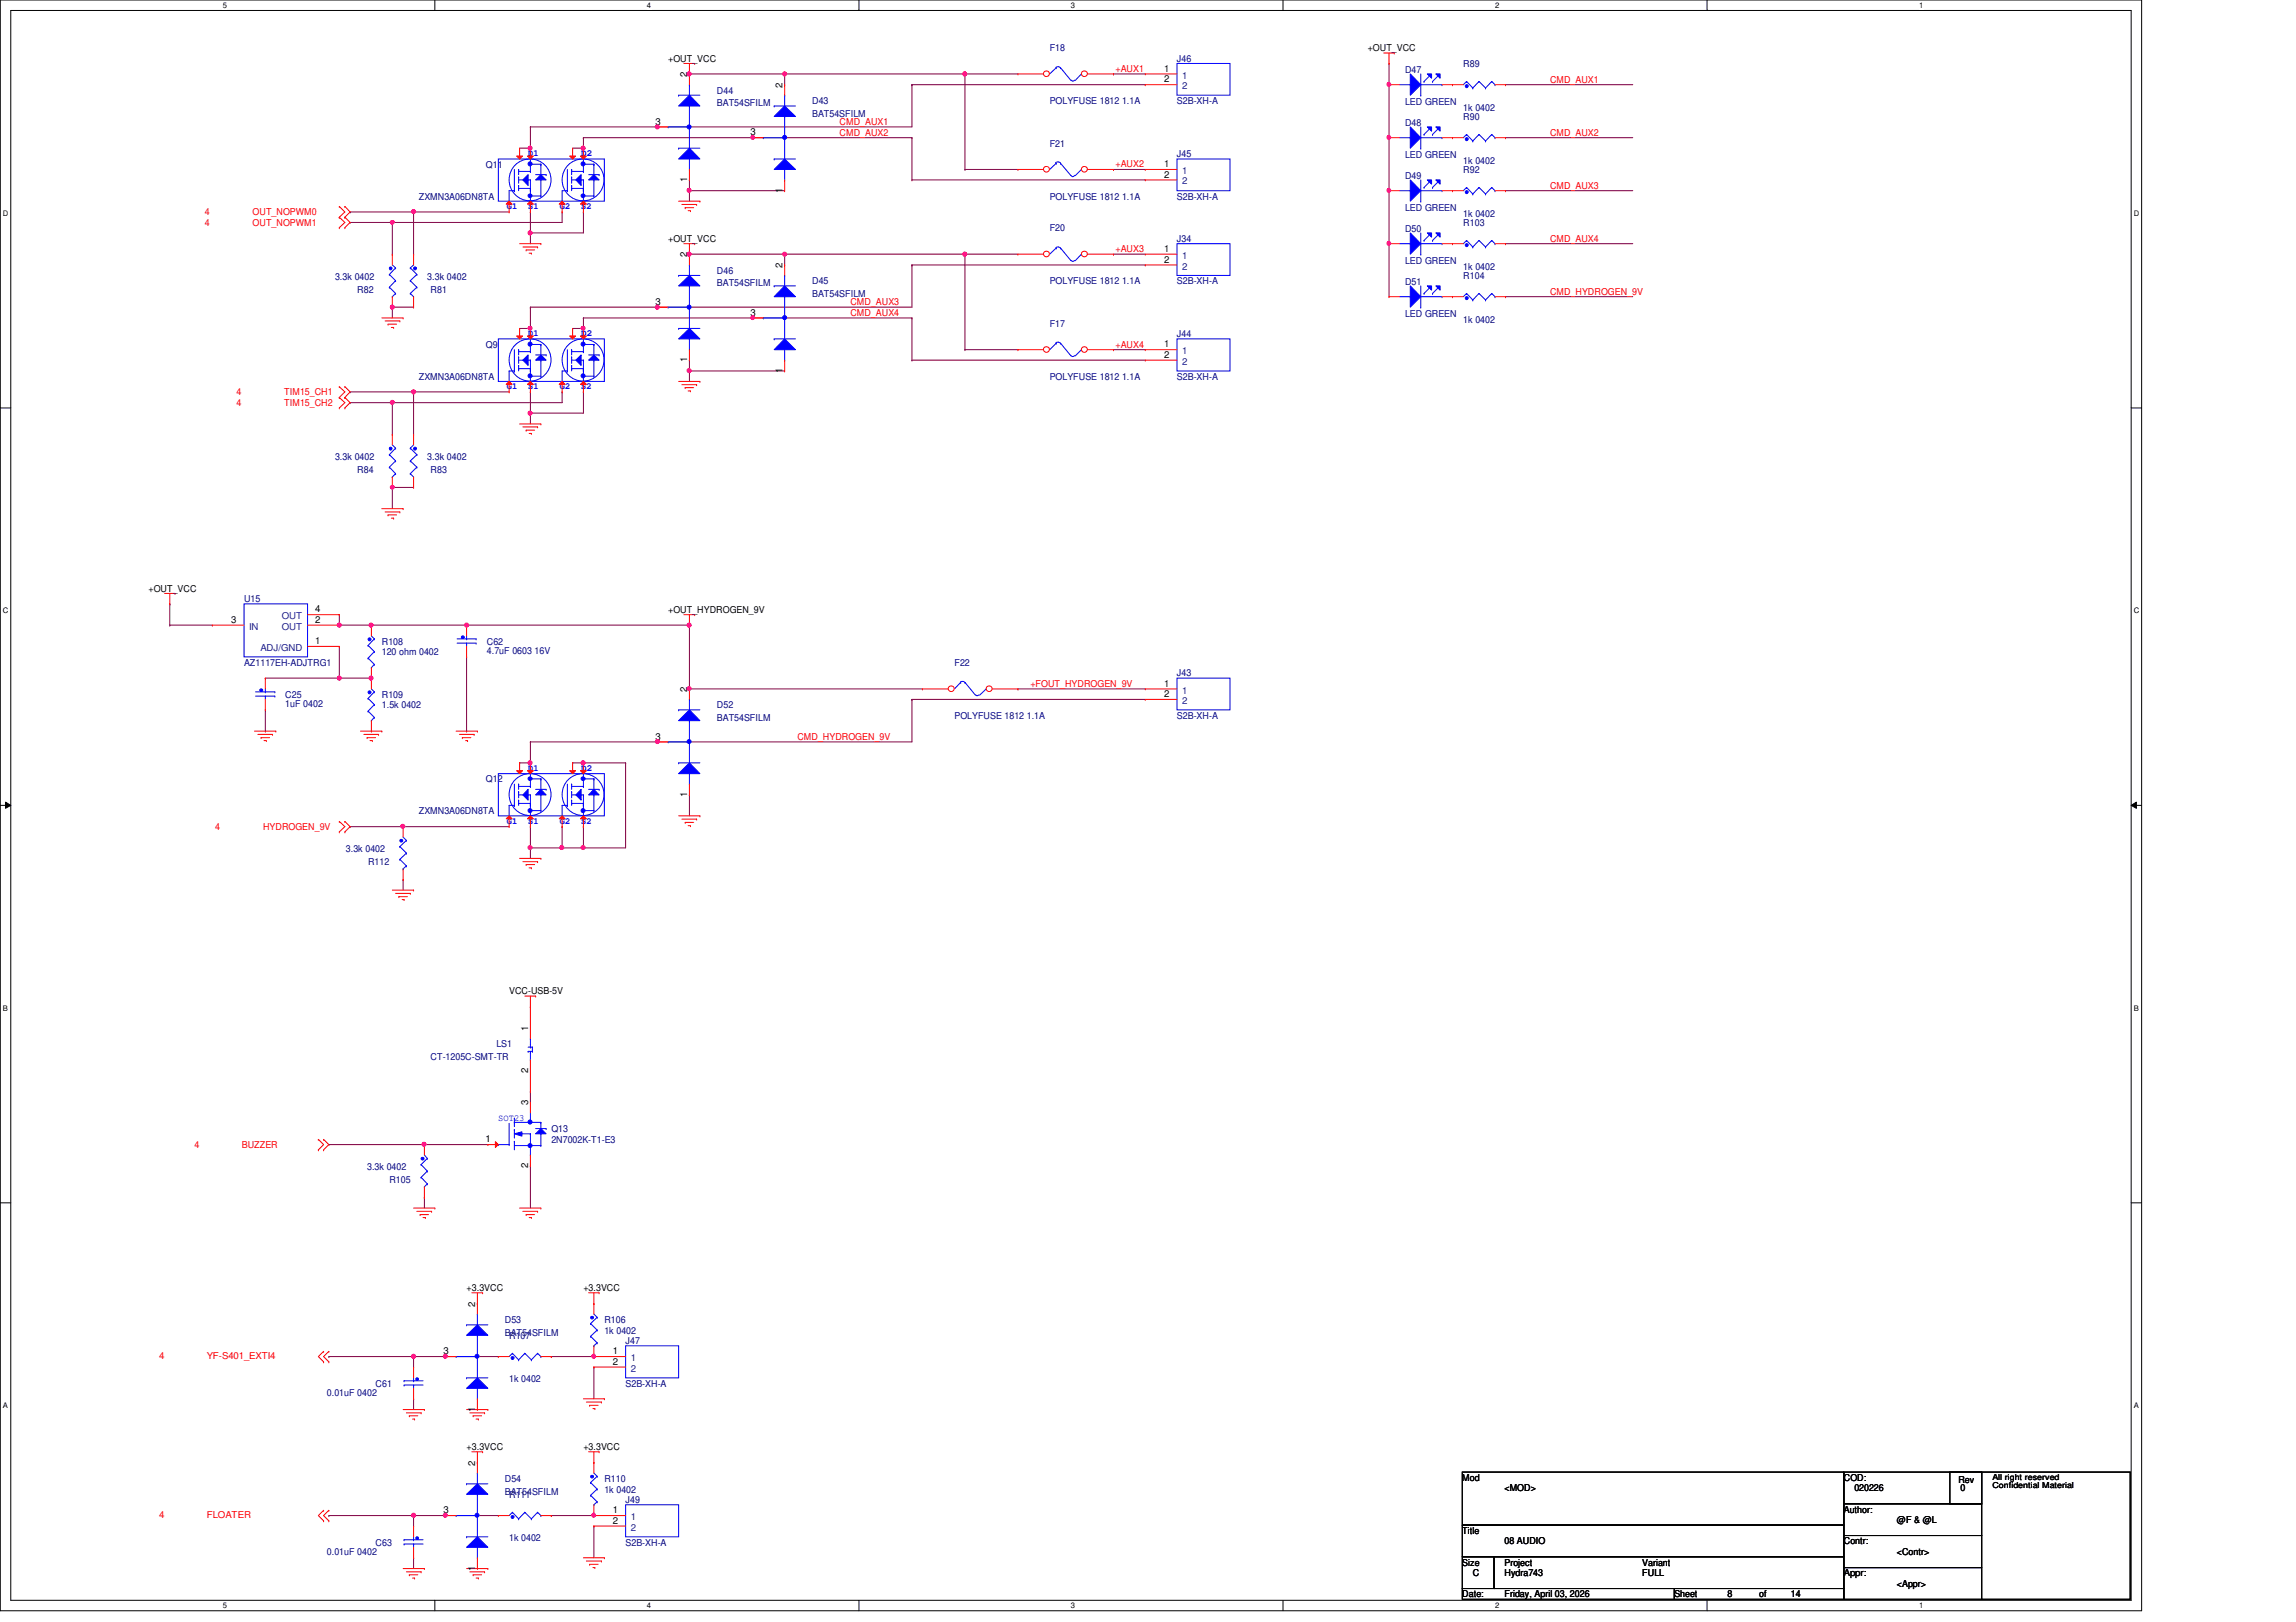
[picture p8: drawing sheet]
<svg xmlns="http://www.w3.org/2000/svg" width="297mm" height="210mm" viewBox="0 0 297 210" stroke-linecap="round" stroke-linejoin="round" font-family="sans-serif">
<defs><g id="words">
<g font-size="1.2">
<text x="86.4" y="8">+OUT_VCC</text>
<text x="88.9" y="10" transform="rotate(-90 88.9 10)">2</text>
<text x="101.2" y="11.3" transform="rotate(-90 101.2 11.3)">2</text>
<text x="150.6" y="9.3">1</text>
<text x="150.6" y="10.7">2</text>
<text x="177" y="6.6">+OUT_VCC</text>
<text x="84.8" y="16.1">3</text>
<text x="97.1" y="17.5">3</text>
<text x="88.9" y="23.6" transform="rotate(-90 88.9 23.6)">1</text>
<text x="150.6" y="21.6">1</text>
<text x="150.6" y="23">2</text>
<text x="101.2" y="24.9" transform="rotate(-90 101.2 24.9)">1</text>
<text x="86.4" y="31.3">+OUT_VCC</text>
<text x="88.9" y="33.3" transform="rotate(-90 88.9 33.3)">2</text>
<text x="101.2" y="34.7" transform="rotate(-90 101.2 34.7)">2</text>
<text x="150.6" y="32.6">1</text>
<text x="150.6" y="34">2</text>
<text x="84.8" y="39.5">3</text>
<text x="97.1" y="40.9">3</text>
<text x="88.9" y="46.9" transform="rotate(-90 88.9 46.9)">1</text>
<text x="150.6" y="45">1</text>
<text x="150.6" y="46.3">2</text>
<text x="101.2" y="48.3" transform="rotate(-90 101.2 48.3)">1</text>
<text x="19.2" y="76.6">+OUT_VCC</text>
<text x="29.9" y="80.6">3</text>
<text x="40.8" y="83.4">1</text>
<text x="40.8" y="80.6">2</text>
<text x="40.8" y="79.2">4</text>
<text x="86.4" y="79.3">+OUT_HYDROGEN_9V</text>
<text x="88.9" y="89.5" transform="rotate(-90 88.9 89.5)">2</text>
<text x="150.6" y="88.9">1</text>
<text x="84.8" y="95.7">3</text>
<text x="150.6" y="90.2">2</text>
<text x="88.9" y="103.1" transform="rotate(-90 88.9 103.1)">1</text>
<text x="65.9" y="128.7">VCC-USB-5V</text>
<text x="68.3" y="133.4" transform="rotate(-90 68.3 133.4)">1</text>
<text x="68.3" y="143" transform="rotate(-90 68.3 143)">3</text>
<text x="68.3" y="138.8" transform="rotate(-90 68.3 138.8)">2</text>
<text x="62.8" y="147.8">1</text>
<text x="68.3" y="151.1" transform="rotate(-90 68.3 151.1)">2</text>
<text x="60.4" y="167.1">+3.3VCC</text>
<text x="75.5" y="167.1">+3.3VCC</text>
<text x="61.5" y="169.1" transform="rotate(-90 61.5 169.1)">2</text>
<text x="57.4" y="175.3">3</text>
<text x="79.3" y="175.3">1</text>
<text x="79.3" y="176.6">2</text>
<text x="61.5" y="182.7" transform="rotate(-90 61.5 182.7)">1</text>
<text x="60.4" y="187.7">+3.3VCC</text>
<text x="61.5" y="189.7" transform="rotate(-90 61.5 189.7)">2</text>
<text x="75.5" y="187.7">+3.3VCC</text>
<text x="189.2" y="191.6">Mod</text>
<text x="238.5" y="191.6">COD:</text>
<text x="253.4" y="191.9">Rev</text>
<text x="57.4" y="195.8">3</text>
<text x="79.3" y="195.8">1</text>
<text x="79.3" y="197.2">2</text>
<text x="194.6" y="193">&lt;MOD&gt;</text>
<text x="238.5" y="195.7">Author:</text>
<text x="239.9" y="193">020226</text>
<text x="245.4" y="197.1">@F &amp; @L</text>
<text x="253.6" y="193">0</text>
<text x="61.5" y="203.2" transform="rotate(-90 61.5 203.2)">1</text>
<text x="189.2" y="202.6">Size</text>
<text x="189.2" y="198.5">Title</text>
<text x="194.6" y="202.6">Project</text>
<text x="194.6" y="199.9">08 AUDIO</text>
<text x="212.5" y="202.6">Variant</text>
<text x="238.5" y="199.9">Contr:</text>
<text x="245.4" y="201.3">&lt;Contr&gt;</text>
<text x="189.2" y="206.7">Date:</text>
<text x="190.5" y="204">C</text>
<text x="194.6" y="206.7">Friday, April 03, 2026</text>
<text x="194.6" y="204">Hydra743</text>
<text x="212.5" y="204">FULL</text>
<text x="216.6" y="206.7">Sheet</text>
<text x="223.5" y="206.7">8</text>
<text x="227.6" y="206.7">of</text>
<text x="231.7" y="206.7">14</text>
<text x="238.5" y="204">Appr:</text>
<text x="245.4" y="205.4">&lt;Appr&gt;</text>
</g>
<g font-size="1.2" fill="#00007f">
<text x="135.8" y="6.6">F18</text>
<text x="152.3" y="8">J46</text>
<text x="181.8" y="9.5">D47</text>
<text x="189.3" y="8.7">R89</text>
<text x="92.7" y="12.1">D44</text>
<text x="92.7" y="13.8">BAT54SFILM</text>
<text x="105.1" y="13.5">D43</text>
<text x="105.1" y="15.1">BAT54SFILM</text>
<text x="135.8" y="13.5">POLYFUSE 1812 1.1A</text>
<text x="152.3" y="13.5">S2B-XH-A</text>
<text x="181.8" y="13.6">LED GREEN</text>
<text x="181.8" y="16.3">D48</text>
<text x="189.3" y="14.3">1k 0402</text>
<text x="189.3" y="15.5">R90</text>
<text x="62.9" y="21.7">Q11</text>
<text x="135.8" y="19">F21</text>
<text x="152.3" y="20.3">J45</text>
<text x="181.8" y="20.4">LED GREEN</text>
<text x="181.8" y="23.2">D49</text>
<text x="189.3" y="21.2">1k 0402</text>
<text x="189.3" y="22.4">R92</text>
<text x="54.2" y="25.8">ZXMN3A06DN8TA</text>
<text x="135.8" y="29.9">F20</text>
<text x="135.8" y="25.8">POLYFUSE 1812 1.1A</text>
<text x="152.3" y="25.8">S2B-XH-A</text>
<text x="181.8" y="27.3">LED GREEN</text>
<text x="189.3" y="28">1k 0402</text>
<text x="189.3" y="29.3">R103</text>
<text x="92.7" y="35.4">D46</text>
<text x="152.3" y="31.3">J34</text>
<text x="181.8" y="30.1">D50</text>
<text x="181.8" y="34.2">LED GREEN</text>
<text x="189.3" y="34.9">1k 0402</text>
<text x="43.3" y="36.2">3.3k 0402</text>
<text x="46.2" y="37.9">R82</text>
<text x="55.3" y="36.2">3.3k 0402</text>
<text x="55.7" y="37.9">R81</text>
<text x="92.7" y="37">BAT54SFILM</text>
<text x="105.1" y="36.8">D45</text>
<text x="105.1" y="38.4">BAT54SFILM</text>
<text x="135.8" y="36.8">POLYFUSE 1812 1.1A</text>
<text x="152.3" y="36.8">S2B-XH-A</text>
<text x="181.8" y="36.9">D51</text>
<text x="181.8" y="41">LED GREEN</text>
<text x="189.3" y="36.1">R104</text>
<text x="189.3" y="41.7">1k 0402</text>
<text x="62.9" y="45">Q9</text>
<text x="135.8" y="42.3">F17</text>
<text x="152.3" y="43.6">J44</text>
<text x="54.2" y="49.1">ZXMN3A06DN8TA</text>
<text x="135.8" y="49.1">POLYFUSE 1812 1.1A</text>
<text x="152.3" y="49.1">S2B-XH-A</text>
<text x="43.3" y="59.6">3.3k 0402</text>
<text x="55.3" y="59.6">3.3k 0402</text>
<text x="46.2" y="61.2">R84</text>
<text x="55.7" y="61.2">R83</text>
<text x="31.6" y="77.9">U15</text>
<text x="49.4" y="83.4">R108</text>
<text x="63" y="83.4">C62</text>
<text x="31.6" y="86.1">AZ1117EH-ADJTRG1</text>
<text x="49.4" y="84.8">120 ohm 0402</text>
<text x="63" y="84.7">4.7uF 0603 16V</text>
<text x="123.5" y="86.1">F22</text>
<text x="152.3" y="87.5">J43</text>
<text x="36.9" y="90.3">C25</text>
<text x="36.9" y="91.5">1uF 0402</text>
<text x="49.4" y="90.3">R109</text>
<text x="49.4" y="91.7">1.5k 0402</text>
<text x="92.7" y="91.7">D52</text>
<text x="92.7" y="93.3">BAT54SFILM</text>
<text x="123.5" y="93">POLYFUSE 1812 1.1A</text>
<text x="152.3" y="93">S2B-XH-A</text>
<text x="62.9" y="101.3">Q12</text>
<text x="54.2" y="105.4">ZXMN3A06DN8TA</text>
<text x="44.7" y="110.3">3.3k 0402</text>
<text x="47.6" y="112">R112</text>
<text x="55.7" y="137.2">CT-1205C-SMT-TR</text>
<text x="64.2" y="135.6">LS1</text>
<text x="71.3" y="146.5">Q13</text>
<text x="71.3" y="147.9">2N7002K-T1-E3</text>
<text x="47.5" y="151.5">3.3k 0402</text>
<text x="50.4" y="153.1">R105</text>
<text x="65.3" y="171.2">D53</text>
<text x="65.3" y="172.8">BAT54SFILM</text>
<text x="65.9" y="173.3">R107</text>
<text x="78.2" y="171.2">R106</text>
<text x="78.2" y="172.6">1k 0402</text>
<text x="80.9" y="173.9">J47</text>
<text x="48.6" y="179.5">C61</text>
<text x="65.9" y="178.9">1k 0402</text>
<text x="80.9" y="179.5">S2B-XH-A</text>
<text x="42.3" y="180.7">0.01uF 0402</text>
<text x="65.3" y="191.8">D54</text>
<text x="78.2" y="191.8">R110</text>
<text x="65.3" y="193.4">BAT54SFILM</text>
<text x="65.9" y="193.8">R111</text>
<text x="78.2" y="193.2">1k 0402</text>
<text x="80.9" y="194.5">J49</text>
<text x="42.3" y="201.3">0.01uF 0402</text>
<text x="48.6" y="200">C63</text>
<text x="65.9" y="199.5">1k 0402</text>
<text x="80.9" y="200">S2B-XH-A</text>
</g>
<g font-size="1.2" fill="#f00">
<text x="144.3" y="9.3">+AUX1</text>
<text x="200.5" y="10.7">CMD_AUX1</text>
<text x="108.6" y="17.6">CMD_AUX2</text>
<text x="108.6" y="16.2">CMD_AUX1</text>
<text x="200.5" y="17.6">CMD_AUX2</text>
<text x="144.3" y="21.7">+AUX2</text>
<text x="26.5" y="27.9">4</text>
<text x="26.5" y="29.3">4</text>
<text x="32.7" y="27.9">OUT_NOPWM0</text>
<text x="32.7" y="29.3">OUT_NOPWM1</text>
<text x="200.5" y="24.4">CMD_AUX3</text>
<text x="144.3" y="32.6">+AUX3</text>
<text x="200.5" y="31.3">CMD_AUX4</text>
<text x="110" y="40.9">CMD_AUX4</text>
<text x="110" y="39.5">CMD_AUX3</text>
<text x="200.5" y="38.1">CMD_HYDROGEN_9V</text>
<text x="144.3" y="45">+AUX4</text>
<text x="30.6" y="51.2">4</text>
<text x="30.6" y="52.6">4</text>
<text x="36.8" y="51.2">TIM15_CH1</text>
<text x="36.8" y="52.6">TIM15_CH2</text>
<text x="133.3" y="88.9">+FOUT_HYDROGEN_9V</text>
<text x="103.2" y="95.8">CMD_HYDROGEN_9V</text>
<text x="27.9" y="107.4">4</text>
<text x="34" y="107.4">HYDROGEN_9V</text>
<text x="25.1" y="148.6">4</text>
<text x="31.3" y="148.6">BUZZER</text>
<text x="20.6" y="175.9">4</text>
<text x="26.8" y="175.9">YF-S401_EXTI4</text>
<text x="20.6" y="196.4">4</text>
<text x="26.8" y="196.4">FLOATER</text>
</g>
<g font-size="1.2" fill="#00407f">
<text x="152.9" y="10.2">1</text>
<text x="152.9" y="11.6">2</text>
<text x="152.9" y="22.5">1</text>
<text x="152.9" y="23.9">2</text>
<text x="152.9" y="33.5">1</text>
<text x="152.9" y="34.9">2</text>
<text x="152.9" y="45.8">1</text>
<text x="152.9" y="47.2">2</text>
<text x="32.3" y="81.5">IN</text>
<text x="36.4" y="81.5">OUT</text>
<text x="36.4" y="80.1">OUT</text>
<text x="33.7" y="84.2">ADJ/GND</text>
<text x="152.9" y="89.7">1</text>
<text x="152.9" y="91.1">2</text>
<text x="81.6" y="176.1">1</text>
<text x="81.6" y="177.5">2</text>
<text x="81.6" y="196.7">1</text>
<text x="81.6" y="198.1">2</text>
</g>
<g font-size="1.2" fill="#00f">
<text x="68.3" y="20.2">D1</text>
<text x="75.2" y="20.2">D2</text>
<text x="65.6" y="27.1">G1</text>
<text x="68.3" y="27.1">S1</text>
<text x="72.4" y="27.1">G2</text>
<text x="75.2" y="27.1">S2</text>
<text x="68.3" y="43.5">D1</text>
<text x="75.2" y="43.5">D2</text>
<text x="65.6" y="50.4">G1</text>
<text x="68.3" y="50.4">S1</text>
<text x="72.4" y="50.4">G2</text>
<text x="75.2" y="50.4">S2</text>
<text x="68.3" y="99.7">D1</text>
<text x="75.2" y="99.7">D2</text>
<text x="65.6" y="106.6">G1</text>
<text x="68.3" y="106.6">S1</text>
<text x="72.4" y="106.6">G2</text>
<text x="75.2" y="106.6">S2</text>
<text x="64.5" y="145">SOT23</text>
</g>
<g font-size="1.1">
<text x="257.8" y="191.5">All right reserved</text>
<text x="257.8" y="192.6">Confidential Material</text>
</g>
<g font-size="1">
<text x="28.8" y="1">5</text>
<text x="83.7" y="1">4</text>
<text x="138.6" y="1">3</text>
<text x="193.4" y="1">2</text>
<text x="248.3" y="1">1</text>
<text x=".4" y="27.9">D</text>
<text x="276.1" y="27.9">D</text>
<text x=".4" y="79.4">C</text>
<text x="276.1" y="79.4">C</text>
<text x=".4" y="130.8">B</text>
<text x="276.1" y="130.8">B</text>
<text x=".4" y="182.2">A</text>
<text x="276.1" y="182.2">A</text>
<text x="28.8" y="208.1">5</text>
<text x="83.7" y="208.1">4</text>
<text x="138.6" y="208.1">3</text>
<text x="193.4" y="208.1">2</text>
<text x="248.3" y="208.1">1</text>
</g>
</g></defs>
<path d="M0 0h277.1v208.4h-277.1zM1.4 1.4h274.3v205.7h-274.3z" fill="none" stroke="#000" stroke-width=".13"/>
<g fill="#fff">
<path d="M28.8 .1h.6v1.1h-.6z"/>
<path d="M28.8 207.2h.6v1.1h-.6z"/>
</g>
<path d="M56.3 0v1.4M56.3 207.1v1.3" fill="none" stroke="#000" stroke-width=".13"/>
<g fill="#fff">
<path d="M83.7 .1h.5v1.1h-.5z"/>
<path d="M83.7 207.2h.5v1.1h-.5z"/>
</g>
<path d="M111.1 0v1.4M111.1 207.1v1.3" fill="none" stroke="#000" stroke-width=".13"/>
<g fill="#fff">
<path d="M138.6 .1h.5v1.1h-.5z"/>
<path d="M138.6 207.2h.5v1.1h-.5z"/>
</g>
<path d="M166 0v1.4M166 207.1v1.3" fill="none" stroke="#000" stroke-width=".13"/>
<g fill="#fff">
<path d="M193.4 .1h.6v1.1h-.6z"/>
<path d="M193.4 207.2h.6v1.1h-.6z"/>
</g>
<path d="M220.8 0v1.4M220.8 207.1v1.3" fill="none" stroke="#000" stroke-width=".13"/>
<g fill="#fff">
<path d="M248.3 .1h.5v1.1h-.5z"/>
<path d="M248.3 207.2h.5v1.1h-.5z"/>
<path d="M.4 27.1h.7v1.1h-.7z"/>
<path d="M276.1 27.1h.7v1.1h-.7z"/>
<path d="M.4 78.5h.7v1.1h-.7z"/>
<path d="M276.1 78.5h.7v1.1h-.7z"/>
</g>
<path d="M0 52.8h1.4M275.7 52.8h1.4" fill="none" stroke="#000" stroke-width=".13"/>
<g fill="#fff">
<path d="M.4 129.9h.6v1.1h-.6z"/>
<path d="M276.1 129.9h.6v1.1h-.6z"/>
</g>
<path d="M0 104.2h1.4M.7 103.8l.7 .4-.7 .4zM275.7 104.2l.7-.4v.8zM275.7 104.2h1.4" fill="none" stroke="#000" stroke-width=".13"/>
<path d="M.7 103.8l.7 .4-.7 .4zM275.7 104.2l.7-.4v.8z" fill="#000"/>
<g fill="#fff">
<path d="M.4 181.4h.6v1.1h-.6z"/>
<path d="M276.1 181.4h.6v1.1h-.6z"/>
</g>
<path d="M0 155.7h1.4M275.7 155.7h1.4" fill="none" stroke="#000" stroke-width=".13"/>
<path d="M68.6 30.1h.1M68.6 30.1v1.4" fill="none" stroke="#7f0040" stroke-width=".13"/>
<circle cx="68.6" cy="30.1" r=".26" fill="#f0f"/>
<circle cx="68.6" cy="30.1" r=".26" fill="none" stroke="#f0f" stroke-width=".13"/>
<path d="M50.8 28.8h.1M68.6 30.1h.1M72.7 27.4h.1M72.7 27.4v1.4h-21.9M75.5 27.4h.1M75.5 27.4v2.7h-6.9" fill="none" stroke="#7f0040" stroke-width=".13"/>
<circle cx="50.8" cy="28.8" r=".25" fill="#f0f"/>
<circle cx="50.8" cy="28.8" r=".25" fill="none" stroke="#f0f" stroke-width=".13"/>
<path d="M53.5 27.4h.1M53.5 27.4h12.4" fill="none" stroke="#7f0040" stroke-width=".13"/>
<circle cx="53.5" cy="27.4" r=".26" fill="#f0f"/>
<circle cx="53.5" cy="27.4" r=".26" fill="none" stroke="#f0f" stroke-width=".13"/>
<path d="M75.5 17.8h.1M75.5 17.8v1.4M97.4 17.8h.1M97.4 17.8h20.6" fill="none" stroke="#7f0040" stroke-width=".13"/>
<path d="M97.2 17.6l.2-.1 .2 .1-.1 .4h-.1h-.2z" fill-rule="evenodd" fill="#f0f"/>
<path d="M97.2 17.6l.2-.1 .2 .1-.1 .4h-.1h-.2z" fill="none" stroke="#f0f" stroke-width=".13"/>
<path d="M68.6 16.4h.1M68.6 16.4v2.8" fill="none" stroke="#7f0040" stroke-width=".13"/>
<circle cx="68.6" cy="19.2" r=".26" fill="#f0f"/>
<circle cx="68.6" cy="19.2" r=".26" fill="none" stroke="#f0f" stroke-width=".13"/>
<path d="M85 16.4h.1M85 16.4h33" fill="none" stroke="#7f0040" stroke-width=".13"/>
<circle cx="85" cy="16.4" r=".26" fill="#f0f"/>
<circle cx="85" cy="16.4" r=".26" fill="none" stroke="#f0f" stroke-width=".13"/>
<path d="M89.2 23.3h.1M89.2 24.7h.1M89.2 23.3v1.4M89.2 24.7h12.3" fill="none" stroke="#7f0040" stroke-width=".13"/>
<circle cx="89.1" cy="24.6" r=".26" fill="#f0f"/>
<circle cx="89.1" cy="24.6" r=".26" fill="none" stroke="#f0f" stroke-width=".13"/>
<path d="M89.2 9.6h.1M89.2 9.6h12.3M89.2 24.7h.1M89.2 24.7v1.3" fill="none" stroke="#7f0040" stroke-width=".13"/>
<circle cx="101.5" cy="9.6" r=".26" fill="#f0f"/>
<circle cx="101.5" cy="9.6" r=".26" fill="none" stroke="#f0f" stroke-width=".13"/>
<circle cx="89.1" cy="9.6" r=".26" fill="#f0f"/>
<circle cx="89.1" cy="9.6" r=".26" fill="none" stroke="#f0f" stroke-width=".13"/>
<path d="M101.5 9.6h.1M101.5 9.6v1.4M68.6 53.5h.1M68.6 53.5v1.4M68.6 53.5h6.9" fill="none" stroke="#7f0040" stroke-width=".13"/>
<circle cx="68.6" cy="53.5" r=".26" fill="#f0f"/>
<circle cx="68.6" cy="53.5" r=".26" fill="none" stroke="#f0f" stroke-width=".13"/>
<path d="M50.8 52.1h.1M72.7 50.7h.1M72.7 50.7v1.4h-21.9M75.5 50.7h.1M75.5 50.7v2.8" fill="none" stroke="#7f0040" stroke-width=".13"/>
<circle cx="50.8" cy="52.1" r=".26" fill="#f0f"/>
<circle cx="50.8" cy="52.1" r=".26" fill="none" stroke="#f0f" stroke-width=".13"/>
<path d="M53.5 50.7h.1M53.5 50.7h12.4M75.5 41.1h.1M75.5 41.1v1.4M97.4 41.1h.1M97.4 41.1h20.6" fill="none" stroke="#7f0040" stroke-width=".13"/>
<path d="M97.2 40.9h.2l.2 .1-.1 .3-.1 .1-.2-.1z" fill-rule="evenodd" fill="#f0f"/>
<path d="M97.2 40.9h.2l.2 .1-.1 .3-.1 .1-.2-.1z" fill="none" stroke="#f0f" stroke-width=".13"/>
<path d="M68.6 39.8h.1M68.6 39.8v2.7M85 39.8h.1M85 39.8h33" fill="none" stroke="#7f0040" stroke-width=".13"/>
<circle cx="85" cy="39.8" r=".26" fill="#f0f"/>
<circle cx="85" cy="39.8" r=".26" fill="none" stroke="#f0f" stroke-width=".13"/>
<path d="M89.2 46.6h.1M89.2 48h.1M89.2 46.6v1.4M89.2 48h12.3" fill="none" stroke="#7f0040" stroke-width=".13"/>
<circle cx="89.1" cy="48" r=".26" fill="#f0f"/>
<circle cx="89.1" cy="48" r=".26" fill="none" stroke="#f0f" stroke-width=".13"/>
<path d="M89.2 32.9h.1M89.2 32.9h12.3M89.2 48h.1M89.2 48v1.4" fill="none" stroke="#7f0040" stroke-width=".13"/>
<circle cx="101.5" cy="32.9" r=".26" fill="#f0f"/>
<circle cx="101.5" cy="32.9" r=".26" fill="none" stroke="#f0f" stroke-width=".13"/>
<circle cx="89.1" cy="32.9" r=".26" fill="#f0f"/>
<circle cx="89.1" cy="32.9" r=".26" fill="none" stroke="#f0f" stroke-width=".13"/>
<path d="M101.5 9.6h.1M101.5 9.6h23.3M118 11h.1M118 11v5.4M118 11h30.2M101.5 32.9h.1M101.5 32.9v1.4" fill="none" stroke="#7f0040" stroke-width=".13"/>
<path d="M124.6 9.4l.2-.1 .2 .1v.3l-.2 .1-.2-.1z" fill-rule="evenodd" fill="#f0f"/>
<path d="M124.6 9.4l.2-.1 .2 .1v.3l-.2 .1-.2-.1z" fill="none" stroke="#f0f" stroke-width=".13"/>
<path d="M118 17.8h.1M118 17.8v5.5M124.8 9.6h.1M124.8 9.6v12.3M118 23.3h.1M118 23.3h30.2M144.1 21.9h.1M144.1 21.9h4.1" fill="none" stroke="#7f0040" stroke-width=".13"/>
<path d="M124.6 9.4l.2-.1 .2 .1v.3l-.2 .1-.2-.1z" fill-rule="evenodd" fill="#f0f"/>
<path d="M124.6 9.4l.2-.1 .2 .1v.3l-.2 .1-.2-.1z" fill="none" stroke="#f0f" stroke-width=".13"/>
<path d="M144.1 9.6h.1M144.1 9.6h4.1M101.5 32.9h.1M101.5 32.9h23.3M118 34.3h.1M118 34.3v5.5M118 34.3h30.2" fill="none" stroke="#7f0040" stroke-width=".13"/>
<path d="M124.6 32.7l.2-.1 .2 .2v.3h-.2h-.2z" fill-rule="evenodd" fill="#f0f"/>
<path d="M124.6 32.7l.2-.1 .2 .2v.3h-.2h-.2z" fill="none" stroke="#f0f" stroke-width=".13"/>
<path d="M124.8 32.9h.1M124.8 32.9v12.4M118 46.6h.1M118 41.1h.1M118 46.6h30.2M118 41.1v5.5M144.1 45.3h.1M144.1 45.3h4.1" fill="none" stroke="#7f0040" stroke-width=".13"/>
<path d="M124.6 32.7l.2-.1 .2 .2v.3h-.2h-.2z" fill-rule="evenodd" fill="#f0f"/>
<path d="M124.6 32.7l.2-.1 .2 .2v.3h-.2h-.2z" fill="none" stroke="#f0f" stroke-width=".13"/>
<path d="M50.8 39.8h.1M50.8 39.8h2.7M144.1 32.9h.1M144.1 32.9h4.1" fill="none" stroke="#7f0040" stroke-width=".13"/>
<circle cx="50.8" cy="39.8" r=".26" fill="#f0f"/>
<circle cx="50.8" cy="39.8" r=".26" fill="none" stroke="#f0f" stroke-width=".13"/>
<path d="M45.3 28.8h.1M45.3 27.4h.1M45.3 28.8h5.5M45.3 27.4h8.2M50.8 39.8h.1M50.8 28.8h.1M50.8 28.8v4.1M50.8 39.8v1.3M53.5 27.4h.1M53.5 27.4v5.5M50.8 63.1h.1M50.8 63.1h2.7" fill="none" stroke="#7f0040" stroke-width=".13"/>
<circle cx="50.8" cy="63" r=".25" fill="#f0f"/>
<circle cx="50.8" cy="63" r=".25" fill="none" stroke="#f0f" stroke-width=".13"/>
<path d="M50.8 52.1h.1M50.8 52.1v4.1M53.5 50.7h.1M53.5 50.7v5.5M50.8 63.1h.1M50.8 63.1v2.7" fill="none" stroke="#7f0040" stroke-width=".13"/>
<circle cx="53.5" cy="50.7" r=".26" fill="#f0f"/>
<circle cx="53.5" cy="50.7" r=".26" fill="none" stroke="#f0f" stroke-width=".13"/>
<g fill="none" stroke="#7f0040" stroke-width=".13">
<path d="M67.2 19.2h1.4M68.6 16.4h.1M68.6 19.2h.1M68.6 16.4h16.4M74.1 19.2h1.4M75.5 17.8h.1M75.5 19.2h.1M75.5 17.8h21.9M124.8 9.6h.1M124.8 9.6h6.9M68.6 27.4h.1M68.6 39.8h.1"/>
<path d="M68.6 27.4v2.7M68.6 39.8h16.4M124.8 21.9h.1M124.8 32.9h.1M124.8 21.9h6.9M124.8 32.9h6.9M45.3 50.7h.1M45.3 52.1h.1M45.3 50.7h8.2M45.3 52.1h5.5M68.6 50.7h.1M68.6 50.7v2.8"/>
<path d="M75.5 41.1h.1M75.5 41.1h21.9M124.8 45.3h.1M124.8 45.3h6.9"/>
</g>
<circle cx="75.4" cy="19.2" r=".26" fill="#f0f"/>
<circle cx="75.4" cy="19.2" r=".26" fill="none" stroke="#f0f" stroke-width=".13"/>
<path d="M67.2 42.5h1.4M68.6 42.5h.1" fill="none" stroke="#7f0040" stroke-width=".13"/>
<circle cx="68.6" cy="42.5" r=".25" fill="#f0f"/>
<circle cx="68.6" cy="42.5" r=".25" fill="none" stroke="#f0f" stroke-width=".13"/>
<path d="M74.1 42.5h1.4M75.5 42.5h.1" fill="none" stroke="#7f0040" stroke-width=".13"/>
<circle cx="75.4" cy="42.5" r=".25" fill="#f0f"/>
<circle cx="75.4" cy="42.5" r=".25" fill="none" stroke="#f0f" stroke-width=".13"/>
<path d="M179.7 8.2h.1M179.7 8.2v2.8M194.8 11h.1M194.8 17.8h.1M194.8 11h16.4M194.8 17.8h16.4M179.7 24.7h.1M179.7 24.7v6.8M194.8 24.7h.1M194.8 31.5h.1M194.8 24.7h16.4M194.8 31.5h16.4" fill="none" stroke="#7f0040" stroke-width=".13"/>
<path d="M179.5 24.4h.2l.2 .1-.1 .3-.1 .1-.2-.1z" fill-rule="evenodd" fill="#f0f"/>
<path d="M179.5 24.4h.2l.2 .1-.1 .3-.1 .1-.2-.1z" fill="none" stroke="#f0f" stroke-width=".13"/>
<path d="M179.7 11h.1M179.7 11v6.8" fill="none" stroke="#7f0040" stroke-width=".13"/>
<path d="M179.5 10.7h.2l.2 .1-.1 .3-.1 .1-.2-.1z" fill-rule="evenodd" fill="#f0f"/>
<path d="M179.5 10.7h.2l.2 .1-.1 .3-.1 .1-.2-.1z" fill="none" stroke="#f0f" stroke-width=".13"/>
<path d="M179.7 17.8h.1M179.7 17.8v6.9" fill="none" stroke="#7f0040" stroke-width=".13"/>
<path d="M179.5 17.6l.2-.1 .2 .1-.1 .4h-.1h-.2z" fill-rule="evenodd" fill="#f0f"/>
<path d="M179.5 17.6l.2-.1 .2 .1-.1 .4h-.1h-.2z" fill="none" stroke="#f0f" stroke-width=".13"/>
<path d="M68.6 109.7h.1M68.6 109.7v1.4M72.7 109.7h.1M72.7 109.7h2.8" fill="none" stroke="#7f0040" stroke-width=".13"/>
<circle cx="72.7" cy="109.7" r=".26" fill="#f0f"/>
<circle cx="72.7" cy="109.7" r=".26" fill="none" stroke="#f0f" stroke-width=".13"/>
<path d="M52.2 107h.1M52.2 107h13.7M75.5 107h.1M75.5 107v2.7" fill="none" stroke="#7f0040" stroke-width=".13"/>
<circle cx="52.1" cy="106.9" r=".26" fill="#f0f"/>
<circle cx="52.1" cy="106.9" r=".26" fill="none" stroke="#f0f" stroke-width=".13"/>
<path d="M68.6 96h.1M68.6 96v2.7" fill="none" stroke="#7f0040" stroke-width=".13"/>
<circle cx="68.6" cy="98.7" r=".26" fill="#f0f"/>
<circle cx="68.6" cy="98.7" r=".26" fill="none" stroke="#f0f" stroke-width=".13"/>
<path d="M85 96h.1M85 96h33" fill="none" stroke="#7f0040" stroke-width=".13"/>
<circle cx="85" cy="96" r=".26" fill="#f0f"/>
<circle cx="85" cy="96" r=".26" fill="none" stroke="#f0f" stroke-width=".13"/>
<g fill="none" stroke="#7f0040" stroke-width=".13">
<path d="M68.6 96h.1M68.6 96h16.4M89.2 89.2h.1M89.2 89.2h30.1M118 90.5h.1M118 90.5v5.5M118 90.5h30.2M131.7 89.2h.1M131.7 89.2h16.5M68.6 107h.1M68.6 107v2.7M89.2 102.9h.1"/>
<path d="M89.2 102.9v2.7"/>
</g>
<circle cx="89.1" cy="89.1" r=".26" fill="#f0f"/>
<circle cx="89.1" cy="89.1" r=".26" fill="none" stroke="#f0f" stroke-width=".13"/>
<path d="M179.7 31.5h.1M179.7 31.5v6.9M194.8 38.4h.1M194.8 38.4h16.4M67.2 98.7h.1M67.2 98.7h1.4" fill="none" stroke="#7f0040" stroke-width=".13"/>
<path d="M179.5 31.3l.2-.1 .2 .2-.1 .3h-.1h-.2z" fill-rule="evenodd" fill="#f0f"/>
<path d="M179.5 31.3l.2-.1 .2 .2-.1 .3h-.1h-.2z" fill="none" stroke="#f0f" stroke-width=".13"/>
<path d="M68.6 109.7h.1M72.7 107h.1M72.7 107v2.7h-4.1" fill="none" stroke="#7f0040" stroke-width=".13"/>
<circle cx="68.6" cy="109.7" r=".26" fill="#f0f"/>
<circle cx="68.6" cy="109.7" r=".26" fill="none" stroke="#f0f" stroke-width=".13"/>
<path d="M54.9 155h.1M54.9 148.1h.1M54.9 155v1.3M54.9 148.1h8.2" fill="none" stroke="#7f0040" stroke-width=".13"/>
<circle cx="54.9" cy="148.1" r=".26" fill="#f0f"/>
<circle cx="54.9" cy="148.1" r=".26" fill="none" stroke="#f0f" stroke-width=".13"/>
<path d="M75.5 98.7h.1M75.5 98.7h5.4M42.5 148.1h.1M42.5 148.1h12.4M68.6 150.9h.1M68.6 141.3h.1M68.6 141.3v1.3M68.6 150.9v5.4" fill="none" stroke="#7f0040" stroke-width=".13"/>
<circle cx="75.4" cy="98.7" r=".26" fill="#f0f"/>
<circle cx="75.4" cy="98.7" r=".26" fill="none" stroke="#f0f" stroke-width=".13"/>
<path d="M80.9 98.7h.1M80.9 98.7v11h-5.4M75.5 109.7h.1" fill="none" stroke="#7f0040" stroke-width=".13"/>
<circle cx="75.4" cy="109.7" r=".26" fill="#f0f"/>
<circle cx="75.4" cy="109.7" r=".26" fill="none" stroke="#f0f" stroke-width=".13"/>
<path d="M71.3 175.6h.1M71.3 175.6h5.5M76.8 176.9h.1M76.8 176.9v4.1" fill="none" stroke="#7f0040" stroke-width=".13"/>
<path d="M76.6 175.3h.2l.2 .1v.3l-.2 .1-.2-.1z" fill-rule="evenodd" fill="#f0f"/>
<path d="M76.6 175.3h.2l.2 .1v.3l-.2 .1-.2-.1z" fill="none" stroke="#f0f" stroke-width=".13"/>
<path d="M57.6 175.6h.1M57.6 175.6h6.9" fill="none" stroke="#7f0040" stroke-width=".13"/>
<circle cx="57.6" cy="175.5" r=".26" fill="#f0f"/>
<circle cx="57.6" cy="175.5" r=".26" fill="none" stroke="#f0f" stroke-width=".13"/>
<path d="M53.5 175.6h.1M53.5 175.6h4.1" fill="none" stroke="#7f0040" stroke-width=".13"/>
<circle cx="53.5" cy="175.5" r=".26" fill="#f0f"/>
<circle cx="53.5" cy="175.5" r=".26" fill="none" stroke="#f0f" stroke-width=".13"/>
<g fill="none" stroke="#7f0040" stroke-width=".13">
<path d="M22 78.1h.1M22 78.1v2.8M43.9 79.5v1.4M22 80.9h.1M22 80.9h5.5M43.9 80.9h.1M43.9 80.9h4.1M48 80.9h.1M74.1 98.7h.1M74.1 98.7h1.4M42.5 175.6h.1M42.5 175.6h11"/>
<path d="M53.5 175.6h.1M53.5 175.6v1.3M53.5 181h.1M53.5 181v1.4"/>
</g>
<circle cx="43.9" cy="80.9" r=".26" fill="#f0f"/>
<circle cx="43.9" cy="80.9" r=".26" fill="none" stroke="#f0f" stroke-width=".13"/>
<circle cx="48" cy="80.9" r=".26" fill="#f0f"/>
<circle cx="48" cy="80.9" r=".26" fill="none" stroke="#f0f" stroke-width=".13"/>
<path d="M48 80.9h12.4M60.4 80.9h.1M89.2 89.2h.1M89.2 80.9v8.3" fill="none" stroke="#7f0040" stroke-width=".13"/>
<circle cx="60.4" cy="80.9" r=".26" fill="#f0f"/>
<circle cx="60.4" cy="80.9" r=".26" fill="none" stroke="#f0f" stroke-width=".13"/>
<path d="M60.4 80.9h28.8M89.2 80.9h.1" fill="none" stroke="#7f0040" stroke-width=".13"/>
<circle cx="89.1" cy="80.9" r=".26" fill="#f0f"/>
<circle cx="89.1" cy="80.9" r=".26" fill="none" stroke="#f0f" stroke-width=".13"/>
<path d="M43.9 87.8h.1M43.9 83.7v4.1M43.9 87.8h4.1M48 87.8h.1" fill="none" stroke="#7f0040" stroke-width=".13"/>
<circle cx="48" cy="87.8" r=".26" fill="#f0f"/>
<circle cx="48" cy="87.8" r=".26" fill="none" stroke="#f0f" stroke-width=".13"/>
<path d="M34.3 87.8h.1M34.3 87.8h9.6M60.4 94.6h.1M60.4 85v9.6" fill="none" stroke="#7f0040" stroke-width=".13"/>
<circle cx="43.9" cy="87.8" r=".26" fill="#f0f"/>
<circle cx="43.9" cy="87.8" r=".26" fill="none" stroke="#f0f" stroke-width=".13"/>
<path d="M34.3 94.6h.1M34.3 91.9v2.7M71.3 196.1h.1M71.3 196.1h5.5M76.8 197.5h.1M76.8 197.5v4.1" fill="none" stroke="#7f0040" stroke-width=".13"/>
<path d="M76.6 195.9l.2-.1 .2 .1v.4h-.2h-.2z" fill-rule="evenodd" fill="#f0f"/>
<path d="M76.6 195.9l.2-.1 .2 .1v.4h-.2h-.2z" fill="none" stroke="#f0f" stroke-width=".13"/>
<path d="M57.6 196.1h.1M57.6 196.1h6.9" fill="none" stroke="#7f0040" stroke-width=".13"/>
<circle cx="57.6" cy="196.1" r=".26" fill="#f0f"/>
<circle cx="57.6" cy="196.1" r=".26" fill="none" stroke="#f0f" stroke-width=".13"/>
<path d="M53.5 196.1h.1M53.5 196.1h4.1" fill="none" stroke="#7f0040" stroke-width=".13"/>
<circle cx="53.5" cy="196.1" r=".26" fill="#f0f"/>
<circle cx="53.5" cy="196.1" r=".26" fill="none" stroke="#f0f" stroke-width=".13"/>
<path d="M45.3 107h.1M45.3 107h6.9M52.2 113.8h.1M52.2 113.8v1.4M42.5 196.1h.1M42.5 196.1h11M53.5 196.1h.1M53.5 196.1v1.4M53.5 201.6h.1M53.5 201.6v1.4" fill="none" stroke="#7f0040" stroke-width=".13"/>
<g fill="none" stroke="#f00" stroke-width=".13">
<path d="M88.5 8.2h1.4M89.2 9.6h.1M89.2 8.2v1.4M89.9 8.2h.1M179 6.9h1.4M179.7 8.2h.1M179.7 6.9v1.3M180.4 6.9h.1M43.9 28.1h.1M43.9 26.7h.1M43.9 29.5h.1M43.9 26.7l.7 .7-.7 .7"/>
<path d="M43.9 28.1l.7 .7-.7 .7M44.6 26.7h.1M44.6 28.1h.1M44.6 29.5h.1M44.6 26.7l.7 .7-.7 .7M44.6 28.1l.7 .7-.7 .7M67.2 31.5h2.8M67.6 32h2M68.1 32.3h.1M68.1 32.3h1.1M68.4 32.8h.3M68.7 32.8h.1"/>
<path d="M69.6 32h.1M70 31.5h.1M87.8 26h2.7M88.2 26.5h1.9M88.5 31.5h1.4M88.6 26.9h.1M88.6 26.9h1.1M89 27.3h.3M89.2 32.9h.1M89.2 31.5v1.4M89.3 27.3h.1M89.9 31.5h.1"/>
<path d="M90.1 26.5h.1M90.5 26h.1M148.2 32.9h.1M148.2 34.3h.1M148.2 32.9h4.1M148.2 34.3h4.1M43.9 51.4h.1M43.9 50h.1M43.9 52.8h.1M43.9 50l.7 .7-.7 .7M43.9 51.4l.7 .7-.7 .7M44.6 50h.1"/>
<path d="M44.6 51.4h.1M44.6 52.8h.1M44.6 50l.7 .7-.7 .7M44.6 51.4l.7 .7-.7 .7M49.4 41.1h2.8M49.8 41.5h1.9M50.2 42h.1M50.2 42h1.1M50.6 42.4h.3M50.9 42.4h.1M51.7 41.5h.1M52.2 41.1h.1"/>
<path d="M67.2 54.9h2.8M67.6 55.2h2M68.1 55.7h.1M68.1 55.7h1.1M68.4 56.1h.3M68.7 56.1h.1M69.6 55.2h.1M70 54.9h.1M87.8 49.4h2.7M88.2 49.8h1.9M88.6 50.2h.1M88.6 50.2h1.1"/>
<path d="M89 50.6h.3M89.3 50.6h.1M90.1 49.8h.1M90.5 49.4h.1M21.3 76.8h1.3M22 78.1h.1M22 76.8v1.3M22.6 76.8h.1M49.4 65.8h2.8M49.8 66.3h1.9M50.2 66.6h.1M50.2 66.6h1.1"/>
<path d="M50.6 67.1h.3M50.9 67.1h.1M51.7 66.3h.1M52.2 65.8h.1M88.5 79.5h1.4M89.2 79.5v1.4M89.9 79.5h.1M32.9 94.6h2.8M33.4 95h1.9M33.8 95.5h.1M33.8 95.5h1.1M34.2 95.8h.3"/>
<path d="M34.5 95.8h.1M35.3 95h.1M35.7 94.6h.1M46.6 94.6h2.8M47.1 95h1.9M47.5 95.5h.1M47.5 95.5h1.1M47.9 95.8h.3M48.2 95.8h.1M49 95h.1M49.4 94.6h.1M59 94.6h2.8"/>
<path d="M59.4 95h1.9M59.8 95.5h.1M59.8 95.5h1.1M60.2 95.8h.3M60.5 95.8h.1M61.3 95h.1M61.8 94.6h.1M89.2 80.9h.1M43.9 107.7h.1M43.9 106.3h.1M43.9 106.3l.7 .7-.7 .7M44.6 106.3h.1"/>
<path d="M44.6 107.7h.1M44.6 106.3l.7 .7-.7 .7M50.8 115.2h2.7M51.2 115.6h1.9M51.6 116h.1M51.6 116h1.1M52 116.4h.3M52.3 116.4h.1M53.1 115.6h.1M53.5 115.2h.1M67.2 111.1h2.8M67.6 111.5h2"/>
<path d="M68.1 111.9h.1M68.1 111.9h1.1M68.4 112.3h.3M68.7 112.3h.1M69.6 111.5h.1M70 111.1h.1M87.8 105.6h2.7M88.2 106h1.9M88.6 106.4h.1M88.6 106.4h1.1M89 106.8h.3M89.3 106.8h.1"/>
<path d="M90.1 106h.1M90.5 105.6h.1M67.9 128.9h1.4M68.6 130.3h.1M68.6 128.9v1.4M69.3 128.9h.1M41.2 148.8h.1M41.2 147.4h.1M41.2 147.4l.7 .7-.7 .7M41.9 147.4h.1M41.9 148.8h.1M41.9 147.4l.6 .7-.6 .7"/>
<path d="M53.5 156.3h2.8M53.9 156.8h1.9M54.4 157.2h.1M54.4 157.2h1.1M54.7 157.6h.3M55 157.6h.1M55.8 156.8h.1M56.3 156.3h.1M67.2 156.3h2.8M67.6 156.8h2M68.1 157.2h.1M68.1 157.2h1.1"/>
<path d="M68.4 157.6h.3M68.7 157.6h.1M69.6 156.8h.1M70 156.3h.1M41.9 174.9h.1M41.9 176.2h.1M41.9 174.9l-.7 .7 .7 .6M42.5 174.9h.1M42.5 176.2h.1M42.5 174.9l-.6 .7 .6 .6M61 167.3h1.4M61.8 168.7h.1"/>
<path d="M61.8 167.3v1.4M62.4 167.3h.1M76.2 167.3h1.3M76.8 168.7h.1M76.8 167.3v1.4M77.5 167.3h.1M41.9 195.5h.1M41.9 196.8h.1M41.9 195.5l-.7 .6 .7 .7M42.5 195.5h.1M42.5 196.8h.1M42.5 195.5l-.6 .6 .6 .7"/>
<path d="M52.2 182.4h2.7M52.6 182.8h1.9M53 183.2h.1M53 183.2h1.1M53.4 183.6h.2M53.6 183.6h.1M54.5 182.8h.1M54.9 182.4h.1M60.4 182.4h2.7M60.8 182.8h1.9M61 187.9h1.4M61.2 183.2h.1"/>
<path d="M61.2 183.2h1.1M61.6 183.6h.3M61.8 189.3h.1M61.8 187.9v1.4M61.9 183.6h.1M62.4 187.9h.1M62.7 182.8h.1M63.1 182.4h.1M75.5 181h2.7M75.9 181.4h1.9M76.2 187.9h1.3M76.3 181.9h.1"/>
<path d="M76.3 181.9h1.1M76.7 182.3h.3M76.8 189.3h.1M76.8 187.9v1.4M77 182.3h.1M77.5 187.9h.1M77.8 181.4h.1M78.2 181h.1M52.2 203h2.7M52.6 203.4h1.9M53 203.8h.1M53 203.8h1.1"/>
<path d="M53.4 204.2h.2M53.6 204.2h.1M54.5 203.4h.1M54.9 203h.1M60.4 203h2.7M60.8 203.4h1.9M61.2 203.8h.1M61.2 203.8h1.1M61.6 204.2h.3M61.9 204.2h.1M62.7 203.4h.1M63.1 203h.1"/>
<path d="M75.5 201.6h2.7M75.9 202h1.9M76.3 202.4h.1M76.3 202.4h1.1M76.7 202.9h.3M77 202.9h.1M77.8 202h.1M78.2 201.6h.1"/>
</g>
<path d="M189.2 197.4h49.3v4.1h-49.3zM189.2 190.5h49.3v6.9h-49.3zM238.5 190.5h17.9v4.1h-17.9zM238.5 194.6h17.9v4.1h-17.9zM238.5 198.7h17.9v4.2h-17.9zM252.3 190.5h4.1v4.1h-4.1zM256.4 190.5h19.2v16.5h-19.2zM189.2 201.5h4.1v4.1h-4.1zM189.2 205.6h27.4v1.4h-27.4zM193.3 201.5h45.2v4.1h-45.2zM216.6 205.6h21.9v1.4h-21.9zM238.5 202.9h17.9v4.1h-17.9z" fill="none" stroke="#000" stroke-width=".13"/>
<path d="M152.3 31.5h6.8v4.1h-6.8zM124.2 88.3l.4-.1 .2 .1M124.3 88.3h.1M124.3 88.3l-.8 .9M124.8 88.3h.1M124.8 88.3l1.4 1.7M126.2 89.9l.2 .1 .3-.1M127.6 89.2h.1M127.6 89.2l-.9 .8" fill="none" stroke="#00f" stroke-width=".13"/>
<circle cx="123.1" cy="89.1" r=".37" fill="#fff"/>
<g fill="none" stroke="#f00" stroke-width=".13">
<path d="M119.3 89.2h.1M119.3 89.2h3.4"/>
<circle cx="123.1" cy="89.1" r=".37"/>
</g>
<circle cx="128" cy="89.1" r=".37" fill="#fff"/>
<g fill="none" stroke="#f00" stroke-width=".13">
<path d="M128.4 89.2h3.3M131.7 89.2h.1M76.8 175.6h.1M76.8 176.9h.1M76.8 175.6h4.1M76.8 176.9h4.1"/>
<circle cx="128" cy="89.1" r=".37"/>
</g>
<path d="M80.9 174.2h6.9v4.1h-6.9z" fill="none" stroke="#00f" stroke-width=".13"/>
<path d="M60.4 200.2l1.4-1.3 1.3 1.3z" fill="#00f"/>
<path d="M60.4 198.9h.1M60.4 198.9h2.7M61.8 190.6h.1M61.8 190.6v1.4M60.4 200.2l1.4-1.3 1.3 1.3z" fill="none" stroke="#00f" stroke-width=".13"/>
<path d="M60.4 193.4l1.4-1.4 1.3 1.4z" fill-rule="evenodd" fill="#00f"/>
<path d="M59 196.1h.1M59 196.1h2.8M60.4 193.4l1.4-1.4 1.3 1.4zM60.4 192h.1M60.4 192h2.7M61.8 196.1h.1M61.8 193.4h.1M61.8 193.4v5.5M61.8 201.6h.1M61.8 200.2v1.4" fill="none" stroke="#00f" stroke-width=".13"/>
<circle cx="61.7" cy="196.1" r=".26" fill="#00f"/>
<circle cx="61.7" cy="196.1" r=".26" fill="none" stroke="#00f" stroke-width=".13"/>
<path d="M57.6 196.1h.1M57.6 196.1h1.4M61.8 189.3h.1M61.8 189.3v1.3M61.8 203h.1M61.8 201.6v1.4" fill="none" stroke="#f00" stroke-width=".13"/>
<path d="M89.2 19.2l1.3 1.4h-2.7z" fill="#00f"/>
<path d="M87.8 19.2h.1M87.8 19.2h2.7M89.2 19.2l1.3 1.4h-2.7zM89.2 11h.1M89.2 11v1.3" fill="none" stroke="#00f" stroke-width=".13"/>
<path d="M89.2 12.3l1.3 1.4h-2.7z" fill-rule="evenodd" fill="#00f"/>
<path d="M86.4 16.4h.1M86.4 16.4h2.8M87.8 12.3h.1M87.8 12.3h2.7M89.2 12.3l1.3 1.4h-2.7zM89.2 16.4h.1M89.2 13.7h.1M89.2 13.7v5.5M89.2 21.9h.1M89.2 20.6v1.3" fill="none" stroke="#00f" stroke-width=".13"/>
<circle cx="89.1" cy="16.4" r=".26" fill="#00f"/>
<g fill="none" stroke="#00f" stroke-width=".13">
<path d="M54.5 150.7h.1M54.5 152.4h.1M54.5 150.7l.8 .9M54.5 152.4l.8 .8M54.9 153.6h.1M54.9 149.5l.4 .4M55.3 149.9h.1M55.3 151.6h.1M55.3 153.2h.1M55.3 149.9l-.8 .8M55.3 151.6l-.8 .8M55.3 153.2l-.4 .4"/>
<circle cx="89.1" cy="16.4" r=".26"/>
</g>
<path d="M85 16.4h.1M85 16.4h1.4M89.2 9.6h.1M89.2 9.6v1.4M89.2 23.3h.1M89.2 21.9v1.4" fill="none" stroke="#f00" stroke-width=".13"/>
<path d="M54.5 149.8h.3v.3h-.3z" fill-rule="evenodd" fill="#00f"/>
<g fill="none" stroke="#00f" stroke-width=".13">
<path d="M50.4 35.5h.1M50.4 37.2h.1M50.4 35.5l.8 .8M50.4 37.2l.8 .8M50.8 38.4h.1M50.8 34.3l.4 .4M51.2 34.7h.1M51.2 36.3h.1M51.2 38h.1M51.2 34.7l-.8 .8M51.2 36.3l-.8 .9M51.2 38l-.4 .4"/>
<path d="M54.5 149.8h.3v.3h-.3z"/>
</g>
<path d="M54.9 148.1h.1M54.9 155h.1M54.9 148.1v1.4M54.9 153.6v1.4" fill="none" stroke="#f00" stroke-width=".13"/>
<path d="M50.4 34.6h.3v.3h-.2h-.1z" fill-rule="evenodd" fill="#00f"/>
<g fill="none" stroke="#00f" stroke-width=".13">
<path d="M50.4 34.6h.3v.3h-.2h-.1zM76.4 171.3h.1M76.4 172.9h.1M76.4 171.3l.9 .8M76.4 172.9l.9 .9M76.8 174.2h.1M76.8 170.1l.5 .4M77.3 170.5h.1M77.3 172.1h.1M77.3 173.8h.1M77.3 170.5l-.9 .8M77.3 172.1l-.9 .8"/>
<path d="M77.3 173.8l-.5 .4"/>
</g>
<path d="M50.8 32.9h.1M50.8 39.8h.1M50.8 32.9v1.4M50.8 38.4v1.4" fill="none" stroke="#f00" stroke-width=".13"/>
<path d="M76.5 170.4h.2v.2h-.2z" fill-rule="evenodd" fill="#00f"/>
<path d="M136.6 32h.3l.3 .1M136.6 32.1h.1M136.6 32.1l-.8 .8M137.2 32.1h.1M137.2 32.1l1.4 1.6M138.6 33.7a.24 .24 0 0 0 .4 0M139.9 32.9h.1M139.9 32.9l-.8 .8M76.5 170.4h.2v.2h-.2z" fill="none" stroke="#00f" stroke-width=".13"/>
<path d="M76.8 168.7h.1M76.8 175.6h.1M76.8 168.7v1.4M76.8 174.2v1.4" fill="none" stroke="#f00" stroke-width=".13"/>
<circle cx="135.4" cy="32.9" r=".37" fill="#fff"/>
<g fill="none" stroke="#f00" stroke-width=".13">
<path d="M131.7 32.9h.1M131.7 32.9h3.3"/>
<circle cx="135.4" cy="32.9" r=".37"/>
</g>
<circle cx="140.3" cy="32.9" r=".37" fill="#fff"/>
<g fill="none" stroke="#f00" stroke-width=".13">
<path d="M140.7 32.9h3.4M144.1 32.9h.1"/>
<circle cx="140.3" cy="32.9" r=".37"/>
</g>
<path d="M47.6 83.5h.1M47.6 85.2h.1M47.6 83.5l.8 .8M47.6 85.2l.8 .8M48 86.4h.1M48 82.3l.4 .4M48.4 82.7h.1M48.4 84.3h.1M48.4 86h.1M48.4 82.7l-.8 .8M48.4 84.3l-.8 .9M48.4 86l-.4 .4" fill="none" stroke="#00f" stroke-width=".13"/>
<path d="M47.7 82.6h.2v.3h-.1h-.1z" fill-rule="evenodd" fill="#00f"/>
<path d="M47.7 82.6h.2v.3h-.1h-.1zM52.3 199.8h.1M52.3 199.3h.1M52.3 199.8h2.4M52.3 199.3h2.4M53.5 199.8h.1M53.5 199.8v.4" fill="none" stroke="#00f" stroke-width=".13"/>
<path d="M48 80.9h.1M48 87.8h.1M48 80.9v1.4M48 86.4v1.4" fill="none" stroke="#f00" stroke-width=".13"/>
<path d="M53.8 198.9h.3v.3h-.3z" fill-rule="evenodd" fill="#00f"/>
<g fill="none" stroke="#00f" stroke-width=".13">
<path d="M189.7 10.5h.1M189.7 10.5l-.4 .5M189.7 10.5l.8 .9M190.5 11.4h.1M191.3 10.5h.1M191.3 10.5l-.8 .9M191.3 10.5l.9 .9M192.2 11.4h.1M193 10.5h.1M193 10.5l-.8 .9M193 10.5l.4 .5M193.4 11h.1"/>
<path d="M53.5 199.3h.1M53.5 198.9v.4M53.8 198.9h.3v.3h-.3z"/>
</g>
<path d="M53.5 197.5h.1M53.5 197.5v1.4M53.5 201.6h.1M53.5 200.2v1.4" fill="none" stroke="#f00" stroke-width=".13"/>
<path d="M189.6 11h.3v.3h-.2h-.1z" fill-rule="evenodd" fill="#00f"/>
<path d="M189.6 11h.3v.3h-.2h-.1z" fill="none" stroke="#00f" stroke-width=".13"/>
<path d="M187.9 11h.1M187.9 11h1.4M193.4 11h1.4M194.8 11h.1" fill="none" stroke="#f00" stroke-width=".13"/>
<path d="M101.5 43.9l1.4 1.4h-2.7z" fill="#00f"/>
<path d="M101.5 35.6h.1M101.5 35.6v1.4M100.2 43.9h.1M100.2 43.9h2.7M101.5 43.9l1.4 1.4h-2.7z" fill="none" stroke="#00f" stroke-width=".13"/>
<path d="M101.5 37l1.4 1.4h-2.7z" fill-rule="evenodd" fill="#00f"/>
<path d="M100.2 37h.1M100.2 37h2.7M101.5 37l1.4 1.4h-2.7zM101.5 38.4h.1M101.5 38.4v5.5M98.8 41.1h.1M98.8 41.1h2.7M101.5 41.1h.1M101.5 46.6h.1M101.5 45.3v1.3" fill="none" stroke="#00f" stroke-width=".13"/>
<circle cx="101.5" cy="41.1" r=".26" fill="#00f"/>
<g fill="none" stroke="#00f" stroke-width=".13">
<path d="M136.6 21h.3l.3 .1M136.6 21.1h.1M136.6 21.1l-.8 .8M137.2 21.1h.1M137.2 21.1l1.4 1.6M138.6 22.7l.2 .2 .2-.2M139.9 21.9h.1M139.9 21.9l-.8 .8"/>
<circle cx="101.5" cy="41.1" r=".26"/>
</g>
<path d="M101.5 34.3h.1M101.5 34.3v1.3M97.4 41.1h.1M97.4 41.1h1.4M101.5 48h.1M101.5 46.6v1.4" fill="none" stroke="#f00" stroke-width=".13"/>
<circle cx="135.4" cy="21.9" r=".37" fill="#fff"/>
<g fill="none" stroke="#f00" stroke-width=".13">
<path d="M131.7 21.9h.1M131.7 21.9h3.3"/>
<circle cx="135.4" cy="21.9" r=".37"/>
</g>
<circle cx="140.3" cy="21.9" r=".37" fill="#fff"/>
<g fill="none" stroke="#f00" stroke-width=".13">
<path d="M140.7 21.9h3.4M144.1 21.9h.1"/>
<circle cx="140.3" cy="21.9" r=".37"/>
</g>
<g fill="none" stroke="#00f" stroke-width=".13">
<path d="M72.7 104.2h.7M73.4 104.2h.1M73.4 101.5v2.7M74 104h.1M74 101.5h.1M74 102.4h.1M74 103.5h.1M74 104h1.5M74 101.5v.7M74 102.4v.9M74 103.5v.7M74 101.8h1.5"/>
<path d="M74 102.9h1.5M75.5 101.8h.1M75.5 104.2h.1M75.5 104h.1M75.5 102.9h.1M75.5 100.1v1.7M75.5 102.9v2.7M75.5 100.8h1.3M75.5 104.9h1.3M76.2 102.2h1.3M76.8 100.8h.1M76.8 102.9h.1"/>
<path d="M76.8 104.9h.1M76.8 100.8v1.6M76.8 102.9v2M77.5 102.2h.1"/>
</g>
<circle cx="75.4" cy="100.8" r=".25" fill="#00f"/>
<circle cx="75.4" cy="100.8" r=".25" fill="none" stroke="#00f" stroke-width=".13"/>
<circle cx="75.4" cy="104.9" r=".26" fill="#00f"/>
<g fill="none" stroke="#00f" stroke-width=".13">
<path d="M64.5 100.1h13.7v5.5h-13.7zM72.7 105.6h.1M72.7 104.2v1.4"/>
<circle cx="75.4" cy="102.8" r="2.71"/>
<circle cx="75.4" cy="104.9" r=".26"/>
</g>
<path d="M75.2 102.2v1.3l-.7-.6z" fill="#00f"/>
<path d="M75.2 102.2v1.3l-.7-.6z" fill="none" stroke="#00f" stroke-width=".13"/>
<path d="M76.8 102.2l.7 .7h-1.3z" fill="#00f"/>
<path d="M65.9 104.2h.6M66.5 104.2h.1M66.5 101.5v2.7M67.1 102.4h.1M67.1 102.4v.9M76.8 102.2l.7 .7h-1.3z" fill="none" stroke="#00f" stroke-width=".13"/>
<path d="M68.3 102.2v1.3l-.7-.6z" fill="#00f"/>
<path d="M68.3 102.2v1.3l-.7-.6zM68.6 104.2h.1M68.6 104h.1M68.6 102.9v2.7" fill="none" stroke="#00f" stroke-width=".13"/>
<path d="M70 102.2l.7 .7h-1.4z" fill="#00f"/>
<g fill="none" stroke="#00f" stroke-width=".13">
<path d="M65.9 105.6h.1M65.9 104.2v1.4M67.1 104h.1M67.1 103.5h.1M67.1 101.5h.1M67.1 104h1.5M67.1 101.5v.7M67.1 103.5v.7M67.1 101.8h1.5M67.1 102.9h1.5M68.6 101.8h.1M68.6 102.9h.1"/>
<path d="M68.6 100.1v1.7M68.6 104.9h1.4M68.6 100.8h1.4M69.3 102.2h1.4M70 102.2l.7 .7h-1.4zM70 100.8h.1M70 102.9h.1M70 104.9h.1M70 100.8v1.6M70 102.9v2M70.7 102.2h.1"/>
<circle cx="68.6" cy="102.8" r="2.71"/>
</g>
<circle cx="68.6" cy="100.8" r=".25" fill="#00f"/>
<circle cx="68.6" cy="100.8" r=".25" fill="none" stroke="#00f" stroke-width=".13"/>
<circle cx="68.6" cy="104.9" r=".26" fill="#00f"/>
<circle cx="68.6" cy="104.9" r=".26" fill="none" stroke="#00f" stroke-width=".13"/>
<path d="M72.3 106l.4-.4 .4 .4z" fill="#f00"/>
<path d="M72.3 106l.4-.4 .4 .4zM72.7 107h.1M72.7 105.6v1.4" fill="none" stroke="#f00" stroke-width=".13"/>
<path d="M75.1 99.7h.8l-.4 .4z" fill="#f00"/>
<path d="M75.1 99.7h.8l-.4 .4zM75.5 98.7h.1M75.5 98.7v1.4" fill="none" stroke="#f00" stroke-width=".13"/>
<path d="M75.1 106l.4-.4 .4 .4z" fill="#f00"/>
<path d="M75.1 106l.4-.4 .4 .4zM75.5 107h.1M75.5 105.6v1.4" fill="none" stroke="#f00" stroke-width=".13"/>
<path d="M65.5 106l.4-.4 .3 .4z" fill="#f00"/>
<path d="M65.5 106l.4-.4 .3 .4zM65.9 107h.1M65.9 105.6v1.4" fill="none" stroke="#f00" stroke-width=".13"/>
<path d="M68.2 106l.4-.4 .4 .4z" fill="#f00"/>
<path d="M68.2 106l.4-.4 .4 .4zM68.6 107h.1M68.6 105.6v1.4" fill="none" stroke="#f00" stroke-width=".13"/>
<path d="M68.2 99.7h.8l-.4 .4z" fill="#f00"/>
<path d="M68.2 99.7h.8l-.4 .4zM68.6 98.7h.1M68.6 98.7v1.4" fill="none" stroke="#f00" stroke-width=".13"/>
<path d="M73.7 99.7h.8l-.4 .4z" fill="#f00"/>
<path d="M73.7 99.7h.8l-.4 .4zM74.1 98.7h.1M74.1 98.7v1.4" fill="none" stroke="#f00" stroke-width=".13"/>
<path d="M66.8 99.7h.8l-.4 .4z" fill="#f00"/>
<path d="M66.8 99.7h.8l-.4 .4zM67.2 98.7h.1M67.2 98.7v1.4" fill="none" stroke="#f00" stroke-width=".13"/>
<path d="M189.7 17.4h.1M189.7 17.4l-.4 .4M189.7 17.4l.8 .8M190.5 18.2h.1M191.3 17.4h.1M191.3 17.4l-.8 .8M191.3 17.4l.9 .8M192.2 18.2h.1M193 17.4h.1M193 17.4l-.8 .8M193 17.4l.4 .4M193.4 17.8h.1" fill="none" stroke="#00f" stroke-width=".13"/>
<path d="M189.6 17.9h.3v.2l-.2 .1-.1-.1z" fill-rule="evenodd" fill="#00f"/>
<g fill="none" stroke="#00f" stroke-width=".13">
<path d="M189.6 17.9h.3v.2l-.2 .1-.1-.1zM51.7 109.6h.1M51.7 111.2h.1M51.7 109.6l.9 .8M51.7 111.2l.9 .9M52.2 112.4h.1M52.2 108.3l.4 .5M52.6 108.8h.1M52.6 110.4h.1M52.6 112.1h.1M52.6 108.8l-.9 .8M52.6 110.4l-.9 .8"/>
<path d="M52.6 112.1l-.4 .3"/>
</g>
<path d="M187.9 17.8h.1M187.9 17.8h1.4M193.4 17.8h1.4M194.8 17.8h.1" fill="none" stroke="#f00" stroke-width=".13"/>
<path d="M51.8 108.7h.3v.2h-.3z" fill-rule="evenodd" fill="#00f"/>
<path d="M51.8 108.7h.3v.2h-.3z" fill="none" stroke="#00f" stroke-width=".13"/>
<path d="M52.2 107h.1M52.2 113.8h.1M52.2 107v1.3M52.2 112.4v1.4" fill="none" stroke="#f00" stroke-width=".13"/>
<path d="M87.8 43.9l1.4-1.4 1.3 1.4z" fill="#00f"/>
<path d="M89.2 34.3h.1M89.2 34.3v1.3M87.8 43.9l1.4-1.4 1.3 1.4zM87.8 42.5h.1M87.8 42.5h2.7" fill="none" stroke="#00f" stroke-width=".13"/>
<path d="M87.8 37l1.4-1.4 1.3 1.4z" fill-rule="evenodd" fill="#00f"/>
<path d="M86.4 39.8h.1M86.4 39.8h2.8M87.8 37l1.4-1.4 1.3 1.4zM87.8 35.6h.1M87.8 35.6h2.7M89.2 39.8h.1M89.2 37h.1M89.2 37v5.5M89.2 45.3h.1M89.2 43.9v1.4" fill="none" stroke="#00f" stroke-width=".13"/>
<circle cx="89.1" cy="39.8" r=".26" fill="#00f"/>
<g fill="none" stroke="#00f" stroke-width=".13">
<path d="M47.6 90.4h.1M47.6 92h.1M47.6 90.4l.8 .8M47.6 92l.8 .8M48 93.3h.1M48 89.2l.4 .3M48.4 89.5h.1M48.4 91.2h.1M48.4 92.8h.1M48.4 89.5l-.8 .9M48.4 91.2l-.8 .8M48.4 92.8l-.4 .5"/>
<circle cx="89.1" cy="39.8" r=".26"/>
</g>
<path d="M85 39.8h.1M85 39.8h1.4M89.2 32.9h.1M89.2 32.9v1.4M89.2 46.6h.1M89.2 45.3v1.3" fill="none" stroke="#f00" stroke-width=".13"/>
<path d="M47.7 89.5h.2v.2l-.1 .1-.1-.1z" fill-rule="evenodd" fill="#00f"/>
<g fill="none" stroke="#00f" stroke-width=".13">
<path d="M152.3 20.6h6.8v4.1h-6.8zM47.7 89.5h.2v.2l-.1 .1-.1-.1zM152.3 87.8h6.8v4.1h-6.8zM66.3 175.1h.1M66.3 175.1l-.4 .5M66.3 175.1l.8 .9M67.1 176h.1M67.9 175.1h.1M67.9 175.1l-.8 .9M67.9 175.1l.8 .9M68.7 176h.1M69.6 175.1h.1"/>
<path d="M69.6 175.1l-.9 .9M69.6 175.1l.4 .5M70 175.6h.1"/>
</g>
<path d="M148.2 21.9h.1M148.2 23.3h.1M148.2 21.9h4.1M148.2 23.3h4.1M48 87.8h.1M48 94.6h.1M48 87.8v1.4M48 93.3v1.3M148.2 89.2h.1M148.2 90.5h.1M148.2 89.2h4.1M148.2 90.5h4.1" fill="none" stroke="#f00" stroke-width=".13"/>
<path d="M66.2 175.6h.2v.3h-.1h-.1z" fill-rule="evenodd" fill="#00f"/>
<path d="M66.2 175.6h.2v.3h-.1h-.1z" fill="none" stroke="#00f" stroke-width=".13"/>
<path d="M64.5 175.6h.1M64.5 175.6h1.4M70 175.6h1.3M71.3 175.6h.1" fill="none" stroke="#f00" stroke-width=".13"/>
<path d="M182.5 9.6l1.3 1.4-1.3 1.3z" fill="#00f"/>
<path d="M182.5 9.6l1.3 1.4-1.3 1.3z" fill="none" stroke="#00f" stroke-width=".13"/>
<path d="M184.7 9.6h.5v.5z" fill="#00f"/>
<path d="M184.7 9.6h.5v.5z" fill="none" stroke="#00f" stroke-width=".13"/>
<path d="M185.8 9.6h.5v.5z" fill="#00f"/>
<path d="M152.3 8.2h6.8v4.1h-6.8zM181.1 11h1.4M182.5 11h.1M183.8 12.3h.1M183.8 9.6v2.7M183.8 11h2.8M184.2 10.5h.1M184.9 9.9l-.7 .6M185.3 10.5h.1M185.8 9.6h.5v.5zM186 9.9l-.7 .6M186.6 11h.1" fill="none" stroke="#00f" stroke-width=".13"/>
<path d="M148.2 9.6h.1M148.2 11h.1M148.2 11h4.1M148.2 9.6h4.1M179.7 11h.1M179.7 11h1.4M186.6 11h1.3M187.9 11h.1" fill="none" stroke="#f00" stroke-width=".13"/>
<path d="M182.5 16.4l1.3 1.4-1.3 1.4z" fill="#00f"/>
<path d="M182.5 16.4l1.3 1.4-1.3 1.4z" fill="none" stroke="#00f" stroke-width=".13"/>
<path d="M184.7 16.4h.5v.6z" fill="#00f"/>
<path d="M184.7 16.4h.5v.6z" fill="none" stroke="#00f" stroke-width=".13"/>
<path d="M185.8 16.4h.5v.6z" fill="#00f"/>
<g fill="none" stroke="#00f" stroke-width=".13">
<path d="M181.1 17.8h1.4M182.5 17.8h.1M183.8 19.2h.1M183.8 16.4v2.8M183.8 17.8h2.8M184.2 17.4h.1M184.9 16.7l-.7 .7M185.3 17.4h.1M185.8 16.4h.5v.6zM186 16.7l-.7 .7M186.6 17.8h.1M136.6 44.4l.3-.1 .3 .1"/>
<path d="M136.6 44.4h.1M136.6 44.4l-.8 .9M137.2 44.4h.1M137.2 44.4l1.4 1.7M138.6 46a.28 .28 0 0 0 .4 0M139.9 45.3h.1M139.9 45.3l-.8 .8M68.3 136.1h.1M68.3 135.5h.6M68.3 136.1h.6M68.6 135.5h.1M68.6 136.1h.1"/>
<path d="M68.6 134.4h.1M68.6 137.2h.1M68.6 134.4v1.1M68.6 136.1v1.1M68.9 135.5h.1M68.9 136.1h.1M68.9 135.5v.6"/>
</g>
<path d="M179.7 17.8h.1M179.7 17.8h1.4M186.6 17.8h1.3M187.9 17.8h.1M68.6 130.3h.1M68.6 130.3v4.1M68.6 137.2v4.1M68.6 141.3h.1" fill="none" stroke="#f00" stroke-width=".13"/>
<circle cx="135.4" cy="45.2" r=".37" fill="#fff"/>
<g fill="none" stroke="#f00" stroke-width=".13">
<path d="M131.7 45.3h.1M131.7 45.3h3.3"/>
<circle cx="135.4" cy="45.2" r=".37"/>
</g>
<circle cx="140.3" cy="45.2" r=".37" fill="#fff"/>
<g fill="none" stroke="#f00" stroke-width=".13">
<path d="M140.7 45.3h3.4M144.1 45.3h.1"/>
<circle cx="140.3" cy="45.2" r=".37"/>
</g>
<path d="M60.4 179.7l1.4-1.4 1.3 1.4z" fill="#00f"/>
<path d="M60.4 179.7l1.4-1.4 1.3 1.4zM60.4 178.3h.1M60.4 178.3h2.7M61.8 170.1h.1M61.8 170.1v1.3" fill="none" stroke="#00f" stroke-width=".13"/>
<path d="M60.4 172.8l1.4-1.4 1.3 1.4z" fill-rule="evenodd" fill="#00f"/>
<path d="M59 175.6h.1M59 175.6h2.8M60.4 172.8l1.4-1.4 1.3 1.4zM60.4 171.4h.1M60.4 171.4h2.7M61.8 175.6h.1M61.8 172.8h.1M61.8 172.8v5.5M61.8 179.7v1.3M61.8 181h.1" fill="none" stroke="#00f" stroke-width=".13"/>
<circle cx="61.7" cy="175.5" r=".26" fill="#00f"/>
<g fill="none" stroke="#00f" stroke-width=".13">
<path d="M33.1 90.1h2.5M33.1 89.5h2.5M34.3 90.1h.1M34.3 90.1v.4M35.6 90.1h.1M35.6 89.5h.1"/>
<circle cx="61.7" cy="175.5" r=".26"/>
</g>
<path d="M57.6 175.6h.1M57.6 175.6h1.4M61.8 168.7h.1M61.8 168.7v1.4M61.8 182.4h.1M61.8 181v1.4" fill="none" stroke="#f00" stroke-width=".13"/>
<path d="M33.7 89.2h.2v.2h-.2z" fill-rule="evenodd" fill="#00f"/>
<g fill="none" stroke="#00f" stroke-width=".13">
<path d="M189.7 24.3h.1M189.7 24.3l-.4 .4M189.7 24.3l.8 .8M190.5 25.1h.1M191.3 24.3h.1M191.3 24.3l-.8 .8M191.3 24.3l.9 .8M192.2 25.1h.1M193 24.3h.1M193 24.3l-.8 .8M193 24.3l.4 .4M193.4 24.7h.1"/>
<path d="M33.7 89.2h.2v.2h-.2zM34.3 89.5h.1M34.3 89.2v.3"/>
</g>
<path d="M34.3 87.8h.1M34.3 91.9h.1M34.3 87.8v1.4M34.3 90.5v1.4" fill="none" stroke="#f00" stroke-width=".13"/>
<path d="M189.6 24.7h.3v.3l-.2 .1-.1-.1z" fill-rule="evenodd" fill="#00f"/>
<path d="M189.6 24.7h.3v.3l-.2 .1-.1-.1z" fill="none" stroke="#00f" stroke-width=".13"/>
<path d="M187.9 24.7h.1M187.9 24.7h1.4M193.4 24.7h1.4M194.8 24.7h.1" fill="none" stroke="#f00" stroke-width=".13"/>
<path d="M69.3 146.7l.7-.7 .7 .7z" fill="#00f"/>
<g fill="none" stroke="#00f" stroke-width=".13">
<path d="M64.5 148.1h.1M64.5 148.1h1.4M65.9 148.1h.1M65.9 145.4v2.7M66.5 147.7h.1M66.5 146.2h.1M66.5 144.7h.1M66.5 145.2h.1M66.5 144.7v1.1M66.5 146.2v1.1M66.5 147.7v1.1M66.5 148.3h3.5"/>
<path d="M66.5 145.2h3.5M67.2 146.7h1.4M68.6 145.2h.1M68.6 146.7h.1M68.6 149.5h.1M68.6 144v1.2M68.6 146.7v2.8M69.3 146.7l.7-.7 .7 .7zM69.3 146h1.4M70 148.3h.1M70 146.7h.1M70 145.2h.1"/>
<path d="M70 145.2v.8M70 146.7v1.6M70.7 146h.1"/>
</g>
<path d="M66.5 146.7l1-.2v.5z" fill="#00f"/>
<path d="M66.5 146.7l1-.2v.5z" fill="none" stroke="#00f" stroke-width=".13"/>
<circle cx="68.6" cy="145.2" r=".26" fill="#00f"/>
<circle cx="68.6" cy="145.2" r=".26" fill="none" stroke="#00f" stroke-width=".13"/>
<circle cx="68.6" cy="148.3" r=".26" fill="#00f"/>
<circle cx="68.6" cy="148.3" r=".26" fill="none" stroke="#00f" stroke-width=".13"/>
<path d="M68.6 142.6h.1M68.6 142.6v1.4" fill="none" stroke="#f00" stroke-width=".13"/>
<path d="M64.1 147.7l.4 .4-.4 .4z" fill="#f00"/>
<g fill="none" stroke="#f00" stroke-width=".13">
<path d="M39.8 79.5h4.1M43.9 79.5h.1M27.5 80.9h.1M27.5 80.9h4.1M39.8 83.7h4.1M39.8 80.9h4.1M43.9 83.7h.1M43.9 80.9h.1M63.1 148.1h.1M63.1 148.1h1.4M64.1 147.7l.4 .4-.4 .4zM68.6 150.9h.1"/>
<path d="M68.6 149.5v1.4"/>
</g>
<g fill="none" stroke="#00f" stroke-width=".13">
<path d="M189.7 38h.1M189.7 38l-.4 .4M189.7 38l.8 .8M190.5 38.8h.1M191.3 38h.1M191.3 38l-.8 .8M191.3 38l.9 .8M192.2 38.8h.1M193 38h.1M193 38l-.8 .8M193 38l.4 .4M193.4 38.4h.1"/>
<path d="M31.6 78.1h8.2v6.9h-8.2z"/>
</g>
<path d="M189.6 38.4h.3v.3l-.2 .1-.1-.1z" fill-rule="evenodd" fill="#00f"/>
<g fill="none" stroke="#00f" stroke-width=".13">
<path d="M189.6 38.4h.3v.3l-.2 .1-.1-.1zM53.1 58h.1M53.1 59.6h.1M53.1 58l.8 .8M53.1 59.6l.8 .9M53.5 57.6l-.4 .4M53.9 58.8h.1M53.9 58.8l-.8 .8M53.1 61.3h.1M53.1 61.3l.4 .4M53.5 61.7h.1M53.9 60.5h.1"/>
<path d="M53.9 60.5l-.8 .8"/>
</g>
<path d="M187.9 38.4h.1M187.9 38.4h1.4M193.4 38.4h1.4M194.8 38.4h.1" fill="none" stroke="#f00" stroke-width=".13"/>
<path d="M53.6 57.9h.2v.3l-.1 .1-.1-.1z" fill-rule="evenodd" fill="#00f"/>
<path d="M53.6 57.9h.2v.3l-.1 .1-.1-.1zM80.9 194.7h6.9v4.2h-6.9z" fill="none" stroke="#00f" stroke-width=".13"/>
<path d="M53.5 56.2h.1M53.5 56.2v1.4M53.5 63.1h.1M53.5 61.7v1.4M76.8 196.1h.1M76.8 197.5h.1M76.8 196.1h4.1M76.8 197.5h4.1" fill="none" stroke="#f00" stroke-width=".13"/>
<path d="M89.2 98.7l1.3 1.4h-2.7z" fill="#00f"/>
<path d="M87.8 98.7h.1M87.8 98.7h2.7M89.2 98.7l1.3 1.4h-2.7zM89.2 90.5h.1M89.2 90.5v1.4" fill="none" stroke="#00f" stroke-width=".13"/>
<path d="M89.2 91.9l1.3 1.4h-2.7z" fill-rule="evenodd" fill="#00f"/>
<path d="M86.4 96h.1M86.4 96h2.8M87.8 91.9h.1M87.8 91.9h2.7M89.2 91.9l1.3 1.4h-2.7zM89.2 96h.1M89.2 93.3h.1M89.2 93.3v5.4M89.2 101.5h.1M89.2 100.1v1.4" fill="none" stroke="#00f" stroke-width=".13"/>
<circle cx="89.1" cy="96" r=".26" fill="#00f"/>
<circle cx="89.1" cy="96" r=".26" fill="none" stroke="#00f" stroke-width=".13"/>
<path d="M85 96h.1M85 96h1.4M89.2 89.2h.1M89.2 89.2v1.3M89.2 102.9h.1M89.2 101.5v1.4" fill="none" stroke="#f00" stroke-width=".13"/>
<path d="M182.5 23.3l1.3 1.4-1.3 1.3z" fill="#00f"/>
<path d="M182.5 23.3l1.3 1.4-1.3 1.3z" fill="none" stroke="#00f" stroke-width=".13"/>
<path d="M184.7 23.3h.5v.5z" fill="#00f"/>
<path d="M184.7 23.3h.5v.5z" fill="none" stroke="#00f" stroke-width=".13"/>
<path d="M185.8 23.3h.5v.5z" fill="#00f"/>
<g fill="none" stroke="#00f" stroke-width=".13">
<path d="M181.1 24.7h1.4M182.5 24.7h.1M183.8 26h.1M183.8 23.3v2.7M183.8 24.7h2.8M184.2 24.3h.1M184.9 23.6l-.7 .7M185.3 24.3h.1M185.8 23.3h.5v.5zM186 23.6l-.7 .7M186.6 24.7h.1M52.3 179.2h.1"/>
<path d="M52.3 178.7h.1M52.3 179.2h2.4M52.3 178.7h2.4M53.5 179.2h.1M53.5 179.2v.5"/>
</g>
<path d="M179.7 24.7h.1M179.7 24.7h1.4M186.6 24.7h1.3M187.9 24.7h.1" fill="none" stroke="#f00" stroke-width=".13"/>
<path d="M53.8 178.3h.3v.3h-.3z" fill-rule="evenodd" fill="#00f"/>
<path d="M53.5 178.7h.1M53.5 178.3v.4M53.8 178.3h.3v.3h-.3z" fill="none" stroke="#00f" stroke-width=".13"/>
<path d="M53.5 176.9h.1M53.5 176.9v1.4M53.5 179.7v1.3M53.5 181h.1" fill="none" stroke="#f00" stroke-width=".13"/>
<path d="M182.5 37l1.3 1.4-1.3 1.4z" fill="#00f"/>
<path d="M182.5 37l1.3 1.4-1.3 1.4z" fill="none" stroke="#00f" stroke-width=".13"/>
<path d="M184.7 37h.5v.5z" fill="#00f"/>
<path d="M184.7 37h.5v.5z" fill="none" stroke="#00f" stroke-width=".13"/>
<path d="M185.8 37h.5v.5z" fill="#00f"/>
<g fill="none" stroke="#00f" stroke-width=".13">
<path d="M53.1 34.7h.1M53.1 36.3h.1M53.1 38h.1M53.1 34.7l.8 .8M53.1 36.3l.8 .9M53.1 38l.4 .4M53.5 38.4h.1M53.5 34.3l-.4 .4M53.9 35.5h.1M53.9 37.2h.1M53.9 35.5l-.8 .8M53.9 37.2l-.8 .8"/>
<path d="M181.1 38.4h1.4M182.5 38.4h.1M183.8 39.8h.1M183.8 37v2.8M183.8 38.4h2.8M184.2 38h.1M184.9 37.3l-.7 .7M185.3 38h.1M185.8 37h.5v.5zM186 37.3l-.7 .7M186.6 38.4h.1"/>
</g>
<path d="M179.7 38.4h.1M179.7 38.4h1.4M186.6 38.4h1.3M187.9 38.4h.1" fill="none" stroke="#f00" stroke-width=".13"/>
<path d="M53.6 34.6h.2v.3h-.1h-.1z" fill-rule="evenodd" fill="#00f"/>
<g fill="none" stroke="#00f" stroke-width=".13">
<path d="M53.6 34.6h.2v.3h-.1h-.1zM72.7 24.7h.7M73.4 24.7h.1M73.4 21.9v2.8M74 24.4h.1M74 21.9h.1M74 22.9h.1M74 24h.1M74 24.4h1.5M74 21.9v.7M74 22.9v.8M74 24v.7"/>
<path d="M74 22.2h1.5M74 23.3h1.5M75.5 22.2h.1M75.5 24.7h.1M75.5 24.4h.1M75.5 23.3h.1M75.5 20.6v1.6M75.5 23.3v2.7M75.5 21.3h1.3M75.5 25.4h1.3M76.2 22.6h1.3M76.8 21.3h.1"/>
<path d="M76.8 23.3h.1M76.8 25.4h.1M76.8 21.3v1.6M76.8 23.3v2.1M77.5 22.6h.1"/>
</g>
<path d="M53.5 32.9h.1M53.5 39.8h.1M53.5 32.9v1.4M53.5 38.4v1.4" fill="none" stroke="#f00" stroke-width=".13"/>
<circle cx="75.4" cy="21.2" r=".26" fill="#00f"/>
<circle cx="75.4" cy="21.2" r=".26" fill="none" stroke="#00f" stroke-width=".13"/>
<circle cx="75.4" cy="25.3" r=".25" fill="#00f"/>
<g fill="none" stroke="#00f" stroke-width=".13">
<path d="M64.5 20.6h13.7v5.4h-13.7zM72.7 26h.1M72.7 24.7v1.3"/>
<circle cx="75.4" cy="23.3" r="2.71"/>
<circle cx="75.4" cy="25.3" r=".25"/>
</g>
<path d="M74.5 23.3l.7-.7v1.4z" fill="#00f"/>
<path d="M74.5 23.3l.7-.7v1.4z" fill="none" stroke="#00f" stroke-width=".13"/>
<path d="M76.8 22.6l.7 .7h-1.3z" fill="#00f"/>
<path d="M65.9 24.7h.6M66.5 24.7h.1M66.5 21.9v2.8M67.1 22.9h.1M67.1 22.9v.8M76.8 22.6l.7 .7h-1.3z" fill="none" stroke="#00f" stroke-width=".13"/>
<path d="M67.6 23.3l.7-.7v1.4z" fill="#00f"/>
<path d="M67.6 23.3l.7-.7v1.4zM68.6 24.7h.1M68.6 24.4h.1M68.6 23.3v2.7" fill="none" stroke="#00f" stroke-width=".13"/>
<path d="M69.3 23.3l.7-.7 .7 .7z" fill="#00f"/>
<g fill="none" stroke="#00f" stroke-width=".13">
<path d="M65.9 26h.1M65.9 24.7v1.3M67.1 24.4h.1M67.1 24h.1M67.1 21.9h.1M67.1 24.4h1.5M67.1 21.9v.7M67.1 24v.7M67.1 22.2h1.5M67.1 23.3h1.5M68.6 22.2h.1M68.6 23.3h.1"/>
<path d="M68.6 20.6v1.6M68.6 25.4h1.4M68.6 21.3h1.4M69.3 23.3l.7-.7 .7 .7zM69.3 22.6h1.4M70 21.3h.1M70 23.3h.1M70 25.4h.1M70 21.3v1.6M70 23.3v2.1M70.7 22.6h.1"/>
<circle cx="68.6" cy="23.3" r="2.71"/>
</g>
<circle cx="68.6" cy="21.2" r=".26" fill="#00f"/>
<circle cx="68.6" cy="21.2" r=".26" fill="none" stroke="#00f" stroke-width=".13"/>
<circle cx="68.6" cy="25.3" r=".25" fill="#00f"/>
<circle cx="68.6" cy="25.3" r=".25" fill="none" stroke="#00f" stroke-width=".13"/>
<path d="M72.7 26l.4 .4h-.8z" fill="#f00"/>
<path d="M72.7 26l.4 .4h-.8zM72.7 27.4h.1M72.7 26v1.4" fill="none" stroke="#f00" stroke-width=".13"/>
<path d="M75.1 20.2h.8l-.4 .4z" fill="#f00"/>
<path d="M75.5 19.2h.1M75.5 19.2v1.4M75.1 20.2h.8l-.4 .4z" fill="none" stroke="#f00" stroke-width=".13"/>
<path d="M75.1 26.4l.4-.4 .4 .4z" fill="#f00"/>
<path d="M75.1 26.4l.4-.4 .4 .4zM75.5 27.4h.1M75.5 26v1.4" fill="none" stroke="#f00" stroke-width=".13"/>
<path d="M65.5 26.4l.4-.4 .3 .4z" fill="#f00"/>
<path d="M65.5 26.4l.4-.4 .3 .4zM65.9 27.4h.1M65.9 26v1.4" fill="none" stroke="#f00" stroke-width=".13"/>
<path d="M68.2 26.4l.4-.4 .4 .4z" fill="#f00"/>
<path d="M68.2 26.4l.4-.4 .4 .4zM68.6 27.4h.1M68.6 26v1.4" fill="none" stroke="#f00" stroke-width=".13"/>
<path d="M68.2 20.2h.8l-.4 .4z" fill="#f00"/>
<path d="M68.6 19.2h.1M68.6 19.2v1.4M68.2 20.2h.8l-.4 .4z" fill="none" stroke="#f00" stroke-width=".13"/>
<path d="M73.7 20.2h.8l-.4 .4z" fill="#f00"/>
<path d="M74.1 19.2h.1M74.1 19.2v1.4M73.7 20.2h.8l-.4 .4z" fill="none" stroke="#f00" stroke-width=".13"/>
<path d="M66.8 20.2h.8l-.4 .4z" fill="#f00"/>
<path d="M67.2 19.2h.1M67.2 19.2v1.4M66.8 20.2h.8l-.4 .4z" fill="none" stroke="#f00" stroke-width=".13"/>
<path d="M189.7 31.1h.1M189.7 31.1l-.4 .4M189.7 31.1l.8 .9M190.5 32h.1M191.3 31.1h.1M191.3 31.1l-.8 .9M191.3 31.1l.9 .9M192.2 32h.1M193 31.1h.1M193 31.1l-.8 .9M193 31.1l.4 .4M193.4 31.5h.1" fill="none" stroke="#00f" stroke-width=".13"/>
<path d="M189.6 31.6h.3v.2l-.2 .1-.1-.1z" fill-rule="evenodd" fill="#00f"/>
<path d="M189.6 31.6h.3v.2l-.2 .1-.1-.1zM59.1 83.2h2.5M59.1 82.7h2.5M60.4 83.2h.1M60.4 83.2v.5M61.6 83.2h.1M61.6 82.7h.1" fill="none" stroke="#00f" stroke-width=".13"/>
<path d="M187.9 31.5h.1M187.9 31.5h1.4M193.4 31.5h1.4M194.8 31.5h.1" fill="none" stroke="#f00" stroke-width=".13"/>
<path d="M59.7 82.3h.3v.3h-.3z" fill-rule="evenodd" fill="#00f"/>
<g fill="none" stroke="#00f" stroke-width=".13">
<path d="M59.7 82.3h.3v.3h-.3zM60.4 82.7h.1M60.4 82.3v.4M76.4 191.9h.1M76.4 193.5h.1M76.4 191.9l.9 .8M76.4 193.5l.9 .9M76.8 194.7h.1M76.8 190.6l.5 .5M77.3 191.1h.1M77.3 192.7h.1M77.3 194.4h.1"/>
<path d="M77.3 191.1l-.9 .8M77.3 192.7l-.9 .8M77.3 194.4l-.5 .3"/>
</g>
<path d="M60.4 80.9h.1M60.4 85h.1M60.4 80.9v1.4M60.4 83.7v1.3" fill="none" stroke="#f00" stroke-width=".13"/>
<path d="M76.5 191h.2v.2h-.2z" fill-rule="evenodd" fill="#00f"/>
<path d="M76.5 191h.2v.2h-.2z" fill="none" stroke="#00f" stroke-width=".13"/>
<path d="M76.8 189.3h.1M76.8 196.1h.1M76.8 189.3v1.3M76.8 194.7v1.4" fill="none" stroke="#f00" stroke-width=".13"/>
<path d="M182.5 30.1l1.3 1.4-1.3 1.4z" fill="#00f"/>
<path d="M182.5 30.1l1.3 1.4-1.3 1.4z" fill="none" stroke="#00f" stroke-width=".13"/>
<path d="M184.7 30.1h.5v.6z" fill="#00f"/>
<path d="M184.7 30.1h.5v.6z" fill="none" stroke="#00f" stroke-width=".13"/>
<path d="M185.8 30.1h.5v.6z" fill="#00f"/>
<g fill="none" stroke="#00f" stroke-width=".13">
<path d="M136.6 8.7l.3-.1 .3 .2M136.6 8.8h.1M136.6 8.8l-.8 .8M137.2 8.8h.1M137.2 8.8l1.4 1.6M138.6 10.4a.24 .24 0 0 0 .4 0M139.9 9.6h.1M139.9 9.6l-.8 .8M181.1 31.5h1.4M182.5 31.5h.1M183.8 32.9h.1M183.8 30.1v2.8"/>
<path d="M183.8 31.5h2.8M184.2 31.1h.1M184.9 30.4l-.7 .7M185.3 31.1h.1M185.8 30.1h.5v.6zM186 30.4l-.7 .7M186.6 31.5h.1"/>
</g>
<path d="M179.7 31.5h.1M179.7 31.5h1.4M186.6 31.5h1.3M187.9 31.5h.1" fill="none" stroke="#f00" stroke-width=".13"/>
<circle cx="135.4" cy="9.5" r=".37" fill="#fff"/>
<g fill="none" stroke="#f00" stroke-width=".13">
<path d="M131.7 9.6h.1M131.7 9.6h3.3"/>
<circle cx="135.4" cy="9.5" r=".37"/>
</g>
<circle cx="140.3" cy="9.5" r=".37" fill="#fff"/>
<g fill="none" stroke="#f00" stroke-width=".13">
<path d="M140.7 9.6h3.4M144.1 9.6h.1"/>
<circle cx="140.3" cy="9.5" r=".37"/>
</g>
<g fill="none" stroke="#00f" stroke-width=".13">
<path d="M72.7 48h.7M73.4 48h.1M73.4 45.3v2.7M74 47.7h.1M74 45.3h.1M74 46.2h.1M74 47.3h.1M74 47.7h1.5M74 45.3v.6M74 46.2v.8M74 47.3v.7M74 45.5h1.5"/>
<path d="M74 46.6h1.5M75.5 45.5h.1M75.5 48h.1M75.5 47.7h.1M75.5 46.6h.1M75.5 43.9v1.6M75.5 46.6v2.8M75.5 44.6h1.3M75.5 48.7h1.3M76.2 45.9h1.3M76.8 44.6h.1M76.8 46.6h.1"/>
<path d="M76.8 48.7h.1M76.8 44.6v1.6M76.8 46.6v2.1M77.5 45.9h.1"/>
</g>
<circle cx="75.4" cy="44.5" r=".26" fill="#00f"/>
<circle cx="75.4" cy="44.5" r=".26" fill="none" stroke="#00f" stroke-width=".13"/>
<circle cx="75.4" cy="48.6" r=".26" fill="#00f"/>
<g fill="none" stroke="#00f" stroke-width=".13">
<path d="M64.5 43.9h13.7v5.5h-13.7zM72.7 49.4h.1M72.7 48v1.4"/>
<circle cx="75.4" cy="46.6" r="2.72"/>
<circle cx="75.4" cy="48.6" r=".26"/>
</g>
<path d="M75.2 45.9v1.4l-.7-.7z" fill="#00f"/>
<path d="M75.2 45.9v1.4l-.7-.7z" fill="none" stroke="#00f" stroke-width=".13"/>
<path d="M76.8 45.9l.7 .7h-1.3z" fill="#00f"/>
<path d="M65.9 48h.6M66.5 48h.1M66.5 45.3v2.7M67.1 46.2h.1M67.1 46.2v.8M76.8 45.9l.7 .7h-1.3z" fill="none" stroke="#00f" stroke-width=".13"/>
<path d="M67.6 46.6l.7-.7v1.4z" fill="#00f"/>
<path d="M67.6 46.6l.7-.7v1.4zM68.6 48h.1M68.6 47.7h.1M68.6 46.6v2.8" fill="none" stroke="#00f" stroke-width=".13"/>
<path d="M69.3 46.6l.7-.7 .7 .7z" fill="#00f"/>
<g fill="none" stroke="#00f" stroke-width=".13">
<path d="M65.9 49.4h.1M65.9 48v1.4M67.1 47.7h.1M67.1 47.3h.1M67.1 45.3h.1M67.1 47.7h1.5M67.1 45.3v.6M67.1 47.3v.7M67.1 45.5h1.5M67.1 46.6h1.5M68.6 45.5h.1M68.6 46.6h.1"/>
<path d="M68.6 43.9v1.6M68.6 48.7h1.4M68.6 44.6h1.4M69.3 46.6l.7-.7 .7 .7zM69.3 45.9h1.4M70 44.6h.1M70 46.6h.1M70 48.7h.1M70 44.6v1.6M70 46.6v2.1M70.7 45.9h.1"/>
<circle cx="68.6" cy="46.6" r="2.72"/>
</g>
<circle cx="68.6" cy="44.5" r=".26" fill="#00f"/>
<circle cx="68.6" cy="44.5" r=".26" fill="none" stroke="#00f" stroke-width=".13"/>
<circle cx="68.6" cy="48.6" r=".26" fill="#00f"/>
<circle cx="68.6" cy="48.6" r=".26" fill="none" stroke="#00f" stroke-width=".13"/>
<path d="M72.7 49.4l.4 .3h-.8z" fill="#f00"/>
<path d="M72.7 49.4l.4 .3h-.8zM72.7 50.7h.1M72.7 49.4v1.3" fill="none" stroke="#f00" stroke-width=".13"/>
<path d="M75.1 43.5h.8l-.4 .4z" fill="#f00"/>
<path d="M75.1 43.5h.8l-.4 .4zM75.5 42.5h.1M75.5 42.5v1.4" fill="none" stroke="#f00" stroke-width=".13"/>
<path d="M75.1 49.7l.4-.3 .4 .3z" fill="#f00"/>
<path d="M75.1 49.7l.4-.3 .4 .3zM75.5 50.7h.1M75.5 49.4v1.3" fill="none" stroke="#f00" stroke-width=".13"/>
<path d="M65.5 49.7l.4-.3 .3 .3z" fill="#f00"/>
<path d="M65.5 49.7l.4-.3 .3 .3zM65.9 50.7h.1M65.9 49.4v1.3" fill="none" stroke="#f00" stroke-width=".13"/>
<path d="M68.2 49.7l.4-.3 .4 .3z" fill="#f00"/>
<path d="M68.2 49.7l.4-.3 .4 .3zM68.6 50.7h.1M68.6 49.4v1.3" fill="none" stroke="#f00" stroke-width=".13"/>
<path d="M68.2 43.5h.8l-.4 .4z" fill="#f00"/>
<path d="M68.2 43.5h.8l-.4 .4zM68.6 42.5h.1M68.6 42.5v1.4" fill="none" stroke="#f00" stroke-width=".13"/>
<path d="M73.7 43.5h.8l-.4 .4z" fill="#f00"/>
<path d="M73.7 43.5h.8l-.4 .4zM74.1 42.5h.1M74.1 42.5v1.4" fill="none" stroke="#f00" stroke-width=".13"/>
<path d="M66.8 43.5h.8l-.4 .4z" fill="#f00"/>
<path d="M66.8 43.5h.8l-.4 .4zM67.2 42.5h.1M67.2 42.5v1.4" fill="none" stroke="#f00" stroke-width=".13"/>
<path d="M50.4 58.8h.1M50.4 58.8l.8 .8M50.8 57.6l.4 .4M51.2 58h.1M51.2 59.6h.1M51.2 58l-.8 .8M51.2 59.6l-.8 .9M50.4 60.5h.1M50.4 60.5l.8 .8M50.8 61.7h.1M51.2 61.3h.1M51.2 61.3l-.4 .4" fill="none" stroke="#00f" stroke-width=".13"/>
<path d="M50.4 57.9h.3v.3l-.2 .1-.1-.1z" fill-rule="evenodd" fill="#00f"/>
<path d="M50.4 57.9h.3v.3l-.2 .1-.1-.1z" fill="none" stroke="#00f" stroke-width=".13"/>
<path d="M50.8 56.2h.1M50.8 56.2v1.4M50.8 63.1h.1M50.8 61.7v1.4" fill="none" stroke="#f00" stroke-width=".13"/>
<path d="M101.5 20.6l1.4 1.3h-2.7z" fill="#00f"/>
<path d="M101.5 12.3h.1M101.5 12.3v1.4M100.2 20.6h.1M100.2 20.6h2.7M101.5 20.6l1.4 1.3h-2.7z" fill="none" stroke="#00f" stroke-width=".13"/>
<path d="M101.5 13.7l1.4 1.4h-2.7z" fill-rule="evenodd" fill="#00f"/>
<path d="M98.8 17.8h.1M98.8 17.8h2.7M100.2 13.7h.1M100.2 13.7h2.7M101.5 13.7l1.4 1.4h-2.7zM101.5 17.8h.1M101.5 15.1h.1M101.5 15.1v5.5M101.5 23.3h.1M101.5 21.9v1.4" fill="none" stroke="#00f" stroke-width=".13"/>
<circle cx="101.5" cy="17.8" r=".26" fill="#00f"/>
<g fill="none" stroke="#00f" stroke-width=".13">
<path d="M66.3 195.7h.1M66.3 195.7l-.4 .4M66.3 195.7l.8 .9M67.1 196.6h.1M67.9 195.7h.1M67.9 195.7l-.8 .9M67.9 195.7l.8 .9M68.7 196.6h.1M69.6 195.7h.1M69.6 195.7l-.9 .9M69.6 195.7l.4 .4M70 196.1h.1"/>
<circle cx="101.5" cy="17.8" r=".26"/>
</g>
<path d="M97.4 17.8h.1M97.4 17.8h1.4M101.5 11h.1M101.5 11v1.3M101.5 24.7h.1M101.5 23.3v1.4" fill="none" stroke="#f00" stroke-width=".13"/>
<path d="M66.2 196.2h.2v.2l-.1 .1-.1-.1z" fill-rule="evenodd" fill="#00f"/>
<path d="M152.3 43.9h6.8v4.1h-6.8zM66.2 196.2h.2v.2l-.1 .1-.1-.1z" fill="none" stroke="#00f" stroke-width=".13"/>
<path d="M148.2 45.3h.1M148.2 46.6h.1M148.2 45.3h4.1M148.2 46.6h4.1M64.5 196.1h.1M64.5 196.1h1.4M70 196.1h1.3M71.3 196.1h.1" fill="none" stroke="#f00" stroke-width=".13"/>
<circle cx="68.6" cy="30.1" r=".26" fill="#f0f"/>
<circle cx="68.6" cy="30.1" r=".26" fill="none" stroke="#f0f" stroke-width=".13"/>
<circle cx="50.8" cy="28.8" r=".25" fill="#f0f"/>
<circle cx="50.8" cy="28.8" r=".25" fill="none" stroke="#f0f" stroke-width=".13"/>
<circle cx="53.5" cy="27.4" r=".26" fill="#f0f"/>
<circle cx="53.5" cy="27.4" r=".26" fill="none" stroke="#f0f" stroke-width=".13"/>
<path d="M97.2 17.6l.2-.1 .2 .1-.1 .4h-.1h-.2z" fill-rule="evenodd" fill="#f0f"/>
<path d="M97.2 17.6l.2-.1 .2 .1-.1 .4h-.1h-.2z" fill="none" stroke="#f0f" stroke-width=".13"/>
<circle cx="68.6" cy="19.2" r=".26" fill="#f0f"/>
<circle cx="68.6" cy="19.2" r=".26" fill="none" stroke="#f0f" stroke-width=".13"/>
<circle cx="85" cy="16.4" r=".26" fill="#f0f"/>
<circle cx="85" cy="16.4" r=".26" fill="none" stroke="#f0f" stroke-width=".13"/>
<circle cx="89.1" cy="24.6" r=".26" fill="#f0f"/>
<circle cx="89.1" cy="24.6" r=".26" fill="none" stroke="#f0f" stroke-width=".13"/>
<circle cx="101.5" cy="9.6" r=".26" fill="#f0f"/>
<circle cx="101.5" cy="9.6" r=".26" fill="none" stroke="#f0f" stroke-width=".13"/>
<circle cx="89.1" cy="9.6" r=".26" fill="#f0f"/>
<circle cx="89.1" cy="9.6" r=".26" fill="none" stroke="#f0f" stroke-width=".13"/>
<circle cx="68.6" cy="53.5" r=".26" fill="#f0f"/>
<circle cx="68.6" cy="53.5" r=".26" fill="none" stroke="#f0f" stroke-width=".13"/>
<circle cx="50.8" cy="52.1" r=".26" fill="#f0f"/>
<circle cx="50.8" cy="52.1" r=".26" fill="none" stroke="#f0f" stroke-width=".13"/>
<path d="M97.2 40.9h.2l.2 .1-.1 .3-.1 .1-.2-.1z" fill-rule="evenodd" fill="#f0f"/>
<path d="M97.2 40.9h.2l.2 .1-.1 .3-.1 .1-.2-.1z" fill="none" stroke="#f0f" stroke-width=".13"/>
<circle cx="85" cy="39.8" r=".26" fill="#f0f"/>
<circle cx="85" cy="39.8" r=".26" fill="none" stroke="#f0f" stroke-width=".13"/>
<circle cx="89.1" cy="48" r=".26" fill="#f0f"/>
<circle cx="89.1" cy="48" r=".26" fill="none" stroke="#f0f" stroke-width=".13"/>
<circle cx="101.5" cy="32.9" r=".26" fill="#f0f"/>
<circle cx="101.5" cy="32.9" r=".26" fill="none" stroke="#f0f" stroke-width=".13"/>
<circle cx="89.1" cy="32.9" r=".26" fill="#f0f"/>
<circle cx="89.1" cy="32.9" r=".26" fill="none" stroke="#f0f" stroke-width=".13"/>
<path d="M124.6 9.4l.2-.1 .2 .1v.3l-.2 .1-.2-.1z" fill-rule="evenodd" fill="#f0f"/>
<path d="M124.6 9.4l.2-.1 .2 .1v.3l-.2 .1-.2-.1z" fill="none" stroke="#f0f" stroke-width=".13"/>
<path d="M124.6 9.4l.2-.1 .2 .1v.3l-.2 .1-.2-.1z" fill-rule="evenodd" fill="#f0f"/>
<path d="M124.6 9.4l.2-.1 .2 .1v.3l-.2 .1-.2-.1z" fill="none" stroke="#f0f" stroke-width=".13"/>
<path d="M124.6 32.7l.2-.1 .2 .2v.3h-.2h-.2z" fill-rule="evenodd" fill="#f0f"/>
<path d="M124.6 32.7l.2-.1 .2 .2v.3h-.2h-.2z" fill="none" stroke="#f0f" stroke-width=".13"/>
<path d="M124.6 32.7l.2-.1 .2 .2v.3h-.2h-.2z" fill-rule="evenodd" fill="#f0f"/>
<path d="M124.6 32.7l.2-.1 .2 .2v.3h-.2h-.2z" fill="none" stroke="#f0f" stroke-width=".13"/>
<circle cx="50.8" cy="39.8" r=".26" fill="#f0f"/>
<circle cx="50.8" cy="39.8" r=".26" fill="none" stroke="#f0f" stroke-width=".13"/>
<circle cx="50.8" cy="63" r=".25" fill="#f0f"/>
<circle cx="50.8" cy="63" r=".25" fill="none" stroke="#f0f" stroke-width=".13"/>
<circle cx="53.5" cy="50.7" r=".26" fill="#f0f"/>
<circle cx="53.5" cy="50.7" r=".26" fill="none" stroke="#f0f" stroke-width=".13"/>
<circle cx="75.4" cy="19.2" r=".26" fill="#f0f"/>
<circle cx="75.4" cy="19.2" r=".26" fill="none" stroke="#f0f" stroke-width=".13"/>
<circle cx="68.6" cy="42.5" r=".25" fill="#f0f"/>
<circle cx="68.6" cy="42.5" r=".25" fill="none" stroke="#f0f" stroke-width=".13"/>
<circle cx="75.4" cy="42.5" r=".25" fill="#f0f"/>
<circle cx="75.4" cy="42.5" r=".25" fill="none" stroke="#f0f" stroke-width=".13"/>
<path d="M179.5 24.4h.2l.2 .1-.1 .3-.1 .1-.2-.1z" fill-rule="evenodd" fill="#f0f"/>
<path d="M179.5 24.4h.2l.2 .1-.1 .3-.1 .1-.2-.1z" fill="none" stroke="#f0f" stroke-width=".13"/>
<path d="M179.5 10.7h.2l.2 .1-.1 .3-.1 .1-.2-.1z" fill-rule="evenodd" fill="#f0f"/>
<path d="M179.5 10.7h.2l.2 .1-.1 .3-.1 .1-.2-.1z" fill="none" stroke="#f0f" stroke-width=".13"/>
<path d="M179.5 17.6l.2-.1 .2 .1-.1 .4h-.1h-.2z" fill-rule="evenodd" fill="#f0f"/>
<path d="M179.5 17.6l.2-.1 .2 .1-.1 .4h-.1h-.2z" fill="none" stroke="#f0f" stroke-width=".13"/>
<circle cx="72.7" cy="109.7" r=".26" fill="#f0f"/>
<circle cx="72.7" cy="109.7" r=".26" fill="none" stroke="#f0f" stroke-width=".13"/>
<circle cx="52.1" cy="106.9" r=".26" fill="#f0f"/>
<circle cx="52.1" cy="106.9" r=".26" fill="none" stroke="#f0f" stroke-width=".13"/>
<circle cx="68.6" cy="98.7" r=".26" fill="#f0f"/>
<circle cx="68.6" cy="98.7" r=".26" fill="none" stroke="#f0f" stroke-width=".13"/>
<circle cx="85" cy="96" r=".26" fill="#f0f"/>
<circle cx="85" cy="96" r=".26" fill="none" stroke="#f0f" stroke-width=".13"/>
<circle cx="89.1" cy="89.1" r=".26" fill="#f0f"/>
<circle cx="89.1" cy="89.1" r=".26" fill="none" stroke="#f0f" stroke-width=".13"/>
<path d="M179.5 31.3l.2-.1 .2 .2-.1 .3h-.1h-.2z" fill-rule="evenodd" fill="#f0f"/>
<path d="M179.5 31.3l.2-.1 .2 .2-.1 .3h-.1h-.2z" fill="none" stroke="#f0f" stroke-width=".13"/>
<circle cx="68.6" cy="109.7" r=".26" fill="#f0f"/>
<circle cx="68.6" cy="109.7" r=".26" fill="none" stroke="#f0f" stroke-width=".13"/>
<circle cx="54.9" cy="148.1" r=".26" fill="#f0f"/>
<circle cx="54.9" cy="148.1" r=".26" fill="none" stroke="#f0f" stroke-width=".13"/>
<circle cx="75.4" cy="98.7" r=".26" fill="#f0f"/>
<circle cx="75.4" cy="98.7" r=".26" fill="none" stroke="#f0f" stroke-width=".13"/>
<circle cx="75.4" cy="109.7" r=".26" fill="#f0f"/>
<circle cx="75.4" cy="109.7" r=".26" fill="none" stroke="#f0f" stroke-width=".13"/>
<path d="M76.6 175.3h.2l.2 .1v.3l-.2 .1-.2-.1z" fill-rule="evenodd" fill="#f0f"/>
<path d="M76.6 175.3h.2l.2 .1v.3l-.2 .1-.2-.1z" fill="none" stroke="#f0f" stroke-width=".13"/>
<circle cx="57.6" cy="175.5" r=".26" fill="#f0f"/>
<circle cx="57.6" cy="175.5" r=".26" fill="none" stroke="#f0f" stroke-width=".13"/>
<circle cx="53.5" cy="175.5" r=".26" fill="#f0f"/>
<circle cx="53.5" cy="175.5" r=".26" fill="none" stroke="#f0f" stroke-width=".13"/>
<circle cx="43.9" cy="80.9" r=".26" fill="#f0f"/>
<circle cx="43.9" cy="80.9" r=".26" fill="none" stroke="#f0f" stroke-width=".13"/>
<circle cx="48" cy="80.9" r=".26" fill="#f0f"/>
<circle cx="48" cy="80.9" r=".26" fill="none" stroke="#f0f" stroke-width=".13"/>
<circle cx="60.4" cy="80.9" r=".26" fill="#f0f"/>
<circle cx="60.4" cy="80.9" r=".26" fill="none" stroke="#f0f" stroke-width=".13"/>
<circle cx="89.1" cy="80.9" r=".26" fill="#f0f"/>
<circle cx="89.1" cy="80.9" r=".26" fill="none" stroke="#f0f" stroke-width=".13"/>
<circle cx="48" cy="87.8" r=".26" fill="#f0f"/>
<circle cx="48" cy="87.8" r=".26" fill="none" stroke="#f0f" stroke-width=".13"/>
<circle cx="43.9" cy="87.8" r=".26" fill="#f0f"/>
<circle cx="43.9" cy="87.8" r=".26" fill="none" stroke="#f0f" stroke-width=".13"/>
<path d="M76.6 195.9l.2-.1 .2 .1v.4h-.2h-.2z" fill-rule="evenodd" fill="#f0f"/>
<path d="M76.6 195.9l.2-.1 .2 .1v.4h-.2h-.2z" fill="none" stroke="#f0f" stroke-width=".13"/>
<circle cx="57.6" cy="196.1" r=".26" fill="#f0f"/>
<circle cx="57.6" cy="196.1" r=".26" fill="none" stroke="#f0f" stroke-width=".13"/>
<circle cx="53.5" cy="196.1" r=".26" fill="#f0f"/>
<circle cx="53.5" cy="196.1" r=".26" fill="none" stroke="#f0f" stroke-width=".13"/>
<use href="#words"/>
</svg>
